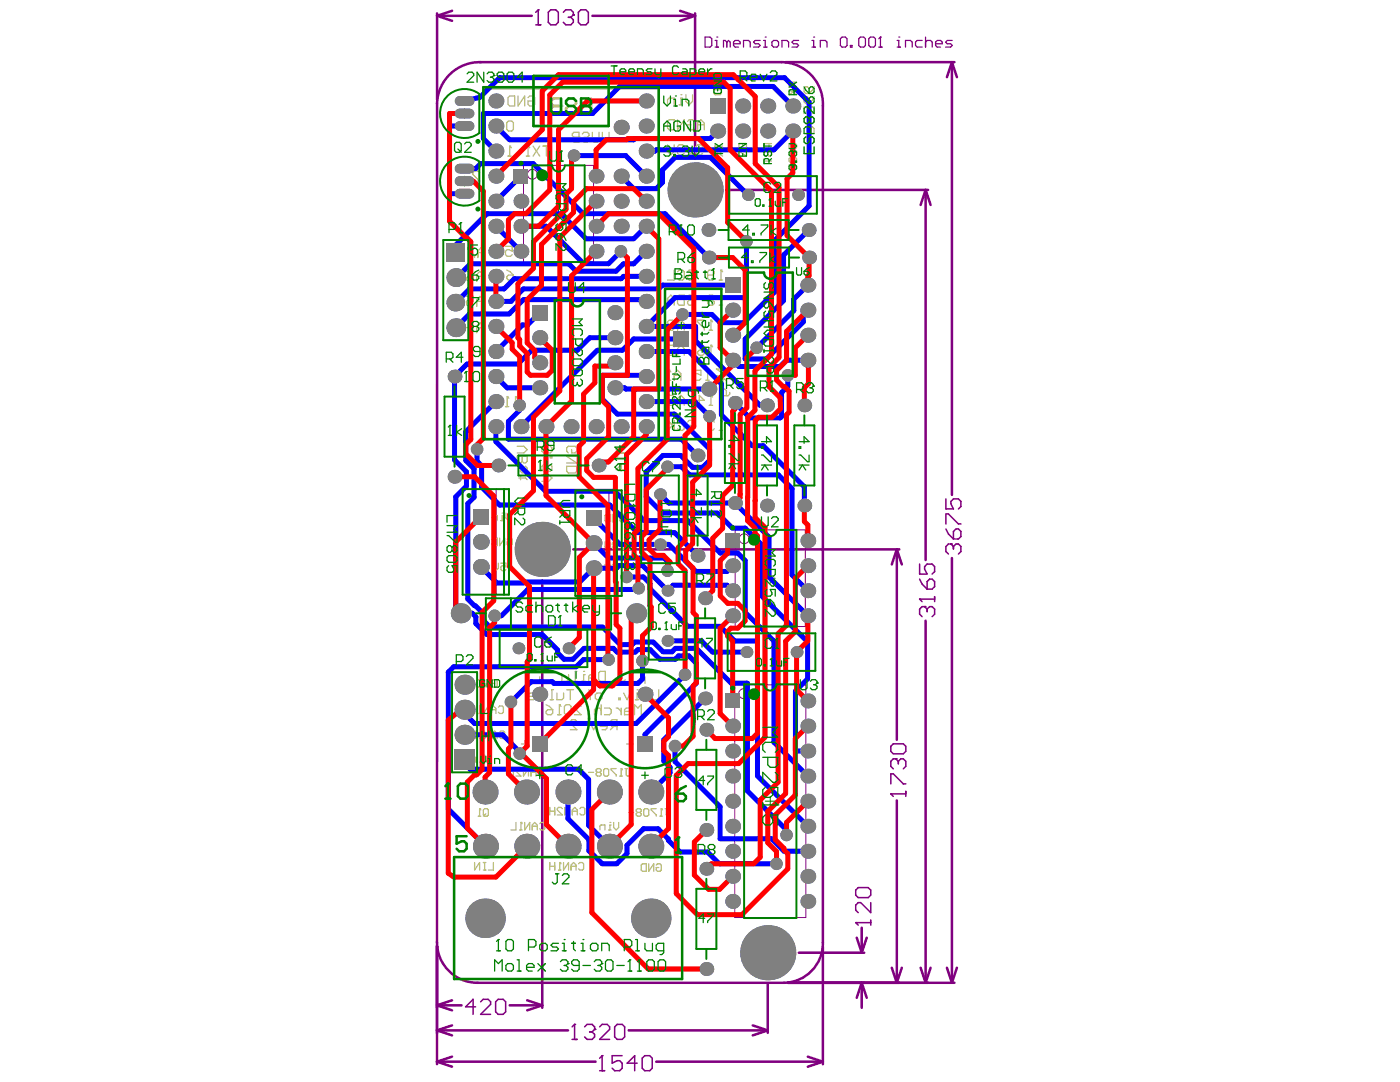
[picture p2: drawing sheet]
<svg xmlns="http://www.w3.org/2000/svg" width="279mm" height="216mm" viewBox="0 0 279 216" stroke-linecap="round" stroke-linejoin="round" font-family="sans-serif">
<g fill="none" stroke="#008000" stroke-width=".2">
<path d="M91.7 36.1h2M91.7 22.6h2M92.7 21.7v1.9M92.7 35.2v1.9M110.5 42.6h2M111.5 41.7v1.9M95 108.1h1.9M96 107.1v2M117.5 108.4h2M118.5 107.4v2M152.7 115.4h2M153.7 114.4v2"/>
<path d="M152.7 159.9h2M153.7 158.9v1.9"/>
</g>
<g fill="none" stroke="#800080" stroke-width=".2">
<path d="M89.1 19.3a4.9 4.9 0 0 1 6.6-.5v7.7a4.9 4.9 0 0 1-6.6-.6 4.9 4.9 0 0 1 0-6.6zM89.1 32.8a4.9 4.9 0 0 1 6.6-.6v7.8a4.9 4.9 0 0 1-6.6-.6 4.9 4.9 0 0 1 0-6.6zM104.5 33h14v19.3h-14zM92.3 97.6h9.3v21.1h-9.3zM99 97.6v21.1M114.8 97.8h9.3v21.1h-9.3zM121.5 97.8v21.1M146.7 105.7h14v19.3h-14zM146.6 136.6h14.2v46.5h-14.2z"/>
<circle cx="106.2" cy="34.8" r=".98"/>
<circle cx="148.5" cy="107.5" r=".98"/>
<circle cx="148.4" cy="138.4" r=".98"/>
</g>
<g fill="none" stroke="#800080" stroke-width=".5">
<path d="M87.2 2.7v17.2M87.2 3.2l3 1M87.2 3.2h18.9M90.2 2.2l-3 1M118.2 3.2h20.5M135.7 2.2l3 1M138.7 2.7v29M138.7 3.2l-3 1M156.7 12.4h33.8M190 12.4l1 3M190 12.4l-1 3M190 12.4v86.4"/>
<path d="M144.9 37.9h40.3M184.7 37.9l1 3M184.7 37.9v73.9M184.7 37.9l-1 3M108.2 115.8v85.3M114.4 109.6h65.1M179 109.6l-1 3M179 109.6v38M179 109.6l1 3M190 111.3v84.8M184.7 123.8v72.3M179 159.7v36.4"/>
<path d="M87.2 188.8v23.5M90.2 199.6l-3 1M105.2 199.6l3 1M153.2 196.3v9.8M157.2 196.1h33.3M159.4 190.1h13.1M164.2 188.9v23.4M171 187.1l1 3M172 185.1v5M172 196.1v5M172 196.1l1 3M172 196.1l-1 3"/>
<path d="M173 187.1l-1 3M178 193.1l1 3M180 193.1l-1 3M183.7 193.1l1 3M185.7 193.1l-1 3M189 193.1l1 3M191 193.1l-1 3M87.2 211.8l3 1M87.2 205.6l3 1M87.2 200.6l3 1M87.2 200.6h4.9M87.2 205.6h26.2"/>
<path d="M87.2 211.8h31.7M90.2 204.6l-3 1M90.2 210.8l-3 1M101.7 200.6h6.5M108.2 200.6l-3 1M125.5 205.6h27.7M131 211.8h33.2M150.2 204.6l3 1M153.2 205.6l-3 1M161.2 210.8l3 1M164.2 211.8l-3 1"/>
</g>
<path d="M189.8 108.6h-.5l-.5 .4v1l.5 .5" fill="none" stroke="#800080" stroke-width=".3"/>
<circle cx="189.8" cy="108.6" r=".15" fill="#800080"/>
<path d="M106.9 5h1M107.4 2v3M188.8 99.6v2h1.5l-.5-1v-.5l.5-.5h1l.5 .5v1l-.5 .5M188.8 105.6l.5 1 1 1M188.8 104.6v-2h.5l2 2h.5M189.8 108.6l.5 .4M190.3 106.1l.5-.5h.5l.5 .5v1l-.5 .5h-1zM190.3 109v.5M190.3 109l.5-.4h.5l.5 .4v1l-.5 .5M95.9 199.9l.5-.5h1l.5 .5v.5l-2 2h2M99.4 199.4h1l.5 .5v2l-.5 .5h-1l-.5-.5v-2zM94.9 200.9h-2l1.5-1.5v3" fill="none" stroke="#800080" stroke-width=".3"/>
<circle cx="107.4" cy="2" r=".15" fill="#800080"/>
<path d="M107.4 2l-.5 .5M109.4 2.5l.5-.5h1l.5 .5v2l-.5 .5h-1l-.5-.5zM112.4 2.5l.5-.5h1l.5 .5v.5" fill="none" stroke="#800080" stroke-width=".3"/>
<circle cx="114.4" cy="3" r=".15" fill="#800080"/>
<path d="M113.4 3.5h.5M113.9 3.5l.5 .5v.5l-.5 .5h-1l-.5-.5M114.4 3l-.5 .5M115.4 2.5l.5-.5h1l.5 .5v2l-.5 .5h-1l-.5-.5zM170.8 184.1h3M173.8 183.6v1" fill="none" stroke="#800080" stroke-width=".3"/>
<circle cx="170.8" cy="184.1" r=".15" fill="#800080"/>
<path d="M177.8 158.4h3M180.8 157.9v1M170.8 177.6l.5-.5h2l.5 .5v1l-.5 .5h-2l-.5-.5zM170.8 184.1l.5 .5M173.8 180.1v2l-2-2h-.5l-.5 .5v1l.5 .5" fill="none" stroke="#800080" stroke-width=".3"/>
<circle cx="177.8" cy="158.4" r=".15" fill="#800080"/>
<path d="M177.8 158.4l.5 .5M177.8 156.4v-2h.5l2 2h.5M178.8 151.4h-.5l-.5 .5v1l.5 .5" fill="none" stroke="#800080" stroke-width=".3"/>
<circle cx="178.8" cy="151.4" r=".15" fill="#800080"/>
<path d="M177.8 148.9l.5-.5h2l.5 .5v1l-.5 .5h-2l-.5-.5zM178.8 151.4l.5 .5M179.3 151.9v.5M179.3 151.9l.5-.5h.5l.5 .5v1l-.5 .5M114.2 207.4h1M114.7 204.4v3" fill="none" stroke="#800080" stroke-width=".3"/>
<circle cx="114.7" cy="204.4" r=".15" fill="#800080"/>
<path d="M114.7 204.4l-.5 .5M116.7 204.9l.5-.5h1l.5 .5v.5" fill="none" stroke="#800080" stroke-width=".3"/>
<circle cx="118.7" cy="205.4" r=".15" fill="#800080"/>
<path d="M117.7 205.9h.5M118.2 205.9l.5 .5v.5l-.5 .5h-1l-.5-.5M118.7 205.4l-.5 .5M119.7 204.9l.5-.5h1l.5 .5v.5l-2 2h2M119.7 213.6h1M120.2 210.6v3M123.2 204.4h1l.5 .5v2l-.5 .5h-1l-.5-.5v-2z" fill="none" stroke="#800080" stroke-width=".3"/>
<circle cx="120.2" cy="210.6" r=".15" fill="#800080"/>
<path d="M184.5 121h-.5l-.5 .5v1l.5 .5M120.2 210.6l-.5 .5M124.2 210.6h-2v1.5l1-.5h.5l.5 .5v1l-.5 .5h-1l-.5-.5M127.2 212.1h-2l1.5-1.5v3M128.7 210.6h1l.5 .5v2l-.5 .5h-1l-.5-.5v-2z" fill="none" stroke="#800080" stroke-width=".3"/>
<circle cx="184.5" cy="121" r=".15" fill="#800080"/>
<path d="M183.5 119.5h3M186.5 119v1M184.5 121l.5 .5M185 121.5v.5M185 121.5l.5-.5h.5l.5 .5v1l-.5 .5" fill="none" stroke="#800080" stroke-width=".3"/>
<circle cx="183.5" cy="119.5" r=".15" fill="#800080"/>
<path d="M183.5 119.5l.5 .5M183.5 115.6l.5 .9 1 1M183.5 112.6v2h1.5l-.5-1v-.5l.5-.5h1l.5 .5v1l-.5 .5M185 116l.5-.4h.5l.5 .4v1l-.5 .5h-1z" fill="none" stroke="#800080" stroke-width=".3"/>
<g fill="none" stroke="#800080" stroke-width=".25">
<path d="M140.7 7.4h1l.4 .3v1.4l-.4 .3h-1zM142.7 9.4h.7M142.7 8.1h.4v1.3M143.1 7.4h.1M145.1 8.4l-.4-.3h-.3v1.3M145.1 8.4v1M145.1 8.4l.3-.3 .3 .3v1M146.4 8.7h1.3v-.3l-.3-.3h-.7l-.3 .3v.7l.3 .3h.7M148.4 9.4v-1.3h1l.3 .3v1M151.7 8.1h-1l-.3 .3 .3 .3h.7l.3 .4-.3 .3h-1M152.4 9.4h.7M152.4 8.1h.3v1.3"/>
<path d="M152.7 7.4h.1M154.4 8.1h.7l.3 .3v.7l-.3 .3h-.7l-.3-.3v-.7zM156.1 9.4v-1.3h1l.3 .3v1M159.4 8.1h-1l-.3 .3 .3 .3h.7l.3 .4-.3 .3h-1M162 9.4h.7M162 8.1h.4v1.3M162.4 7.4h.1M163.7 9.4v-1.3h1l.3 .3v1M168 7.4h.7l.3 .3v1.4l-.3 .3h-.7l-.3-.3v-1.4zM169.7 9.1h.3v.3h-.3zM171.7 7.4h.7l.3 .3v1.4l-.3 .3h-.7l-.3-.3v-1.4zM173.4 7.7l.3-.3h.7l.3 .3v1.4l-.3 .3h-.7l-.3-.3z"/>
<path d="M175.4 9.4h.6M175.7 7.4h.1M175.7 7.4v2M175.7 7.4l-.3 .3M179 9.4h.7M179 8.1h.4v1.3M179.4 7.4h.1M180.7 9.4v-1.3h1l.3 .3v1M184 8.1h-1l-.3 .3v.7l.3 .3h1M184.7 8.4l.3-.3h.7l.3 .3v1M184.7 7.4v2M186.7 8.7h1.3v-.3l-.3-.3h-.7l-.3 .3v.7l.3 .3h.7"/>
<path d="M190 8.1h-1l-.3 .3 .3 .3h.7l.3 .4-.3 .3h-1"/>
</g>
<path d="M95.7 12.4h60.3M156 12.4a8.4 8.4 0 0 1 8.2 8.7v167a7.9 7.9 0 0 1-7.7 8h-61.2a8.1 8.1 0 0 1-8.1-8.1v-167.3a8.5 8.5 0 0 1 8.8-8.3" fill="none" stroke="#800080" stroke-width=".5"/>
<path d="M96.5 17.7h35v69.9h-35zM106.5 15.2h15v9.9h-15zM112 19.7v2.9h-1.5l-.5-.5v-.4l.5-.5h1.5M116 19.7v2.4l.5 .5h1l.5-.5v-2.4M113 20.2l.5-.5h1l.5 .5v.5l-.5 .5h-1l-.5 .5v.4l.5 .5h1l.5-.5" fill="none" stroke="#c0c073" stroke-width=".5"/>
<g fill="none" stroke="#c0c073" stroke-width=".25">
<path d="M157.5 17.9l1.5 1M158.5 16.4v.8l-.3 .2h-.5l-.2-.2v-.8h1.5M158.5 16.9l.5 .5M159 17.9l-1.5 1M160.5 17.7l.3-.4h.3l.4 .4v1h-.7l-.3-.4zM160.5 19.7l.3-.4h.3l.4 .4v1h-.7l-.3-.4zM162.5 19.3l-.4 .7-.6 .7M162.5 17.3l-.4 .7-.6 .7M95.7 34.5l-.3-.4h-.7l-.3 .4v.3l1.3 1.3h-1.3M101.1 24.5l.4-.4h.6l.4 .4v1.3l-.4 .3h-.6l-.4-.3zM152.5 31.6v1M152.5 32.1h1.5"/>
<path d="M153.5 28.6v.8l-.3 .2h-.5l-.2-.2v-.8h1.5M153.5 29.1l.5 .5M153.7 30.1l.3 .3v.5l-.3 .2h-.2l-.3-.2v-.5l-.2-.3h-.3l-.2 .3v.5l.2 .2M157.5 32.9h1l.5 .5-.5 .5h-1M157.7 28.6l-.2 .3v.5l.2 .2h.3M157.7 31.4l-.2 .2v.5l.2 .3h.3M158 29.6h.1M158 32.4h.1M158.2 29.4l-.2 .2M158.2 29.1v.3M158.2 31.9v.2M158.2 32.1l-.2 .3"/>
<path d="M158.7 28.6l.3 .3v.5l-.3 .2h-.2l-.3-.2M158.7 30.1h.3v.3h-.3zM158.7 31.4l.3 .2v.5l-.3 .3h-.2l-.3-.3M160.5 21.3v1.4l1.3-1.4h.3l.4 .4v.6l-.4 .4M160.5 26.6h2v-1l-.4-.3h-.6l-.4 .3v1M160.5 29.3v1.3h2v-1.3M161.5 23.7l.3-.4h.3l.4 .4v.6l-.4 .4h-.3l-.3-.4M161.5 23.7l-.4-.4h-.3l-.3 .4v.6l.3 .4h.3l.4-.4M161.5 23.7v.6M161.5 30v.6M162.1 27.3l.4 .3v.7l-.4 .3h-.3l-.3-.3v-.7l-.4-.3h-.3l-.3 .3v.7l.3 .3M100.9 49.1h1.3v1l-.7-.3h-.3l-.3 .3v.7l.3 .3h.7l.3-.3"/>
<path d="M101.1 55.2l.4-.3h1v.7l-.4 .3h-.6l-.4-.3zM101.1 53.9l.7 .3 .7 .7M93.1 65.4h1.4l-1-1v2M95.1 66.4v-1.3l.7-.7 .7 .7v1.3M95.1 65.4h1.4M101.2 79.1h.1M101.2 79.1v2M101.2 79.1l.3 .4M102.9 79.1h.1M102.9 79.1v2M102.9 79.1l.3 .4M137.6 65.6h1.3"/>
<path d="M138.2 64.9v1.3M100.9 81.1h.6M102.5 81.1h.7M113.1 93h2v1l-.3 .4h-1.4l-.3-.4zM114.1 89.7v.7h.7l.3-.4v-.6l-.3-.4h-1.4l-.3 .4v.6l.3 .4M115.1 91h-2l2 1.4h-2M98.5 112.4v1l.5 .5 .5-.5v-1M98.5 107.4h.7v1.5h-.7l-.3-.3v-1zM99.7 107.4v1.5l1-1.5v1.5M100 112.4h1v.7l-.5-.2h-.3l-.2 .2v.5l.2 .3h.5l.3-.3M101.2 107.6l.3-.2h.5l.2 .2v1l-.2 .3h-.5l-.3-.3v-.5h.5M120.7 112.6v1l.5 .5 .5-.5v-1"/>
<path d="M122.2 112.6h1v.8l-.5-.3h-.2l-.3 .3v.5l.3 .2h.5l.2-.2M95.5 135.6h.7v1.5h-.7l-.3-.2v-1zM96.7 135.6v1.5l1-1.5v1.5M98.2 135.9l.3-.3h.5l.2 .3v1l-.2 .2h-.5l-.3-.2v-.5h.5M107.7 135v1.4M128.7 135v1.4M94.7 140.9v1.5h-1M95.5 142.4h.5M95.7 140.9h.1M95.7 140.9v1.5M95.7 140.9l.3 .2M96.5 140.9v1.5l1-1.5v1.5"/>
<path d="M98 142.4v-1l.5-.5 .5 .5v1M98 141.6h1M99.5 141.1l.2-.2h.5l.3 .2v1l-.3 .3h-.5l-.2-.3M104 148.4h1.4M104.7 147.8v1.3M125.1 148.4h1.3M125.7 147.8v1.3M94.7 172.1v1.5l1-1.5v1.5M95.5 162.9h.5M95.7 161.4h.1M95.7 161.4v1.5M95.7 161.4l.3 .2"/>
<path d="M96.5 173.6h.5M96.5 172.1h.5M96.5 161.6l.2-.2h.5l.3 .2v1l-.3 .3h-.5l-.2-.3zM96.7 172.1v1.5M97 162.4l-.5 .5M98.5 172.1v1.5h-1M109.7 172.9h1M109.7 172.1v1.5M109.7 161.1v1.5M109.7 161.9h1M110.7 161.1v1.5M110.7 172.1v1.5"/>
<path d="M111.5 173.6h.5M111.7 172.1h.1M111.7 172.1v1.5M111.7 172.1l.3 .3M112.2 161.4l-.2-.3h-.5l-.3 .3v.2l1 1h-1M112.5 172.1v1.5l1-1.5v1.5M112.7 161.1v1.5l1-1.5v1.5M114 173.6v-1l.5-.5 .5 .5v1M114 172.9h1M114.2 162.6v-1l.5-.5 .5 .5v1M114.2 161.9h1M115.5 172.4l.2-.3h.5l.3 .3v1l-.3 .2h-.5l-.2-.2"/>
<path d="M115.7 161.4l.3-.3h.5l.2 .3v1l-.2 .2h-.5l-.3-.2"/>
</g>
<circle cx="112" cy="21.2" r=".25" fill="#c0c073"/>
<path d="M112 19.7h-1.5l-.5 .5v.5l.5 .5h1.5" fill="none" stroke="#c0c073" stroke-width=".5"/>
<g fill="none" stroke="#c0c073" stroke-width=".25">
<path d="M101.7 19.2h1v1.9h-1l-.3-.3v-1.3zM103.4 19.2v1.9l1.3-1.9v1.9M105.4 19.5l.3-.3h.7l.3 .3v1.3l-.3 .3h-.7l-.3-.3v-.6h.6M135.9 18.9h.1M136.2 19.6h-.3v1.3M136.9 18.9v1.3l.7 .7 .6-.7v-1.3M142.5 17.9h1.5v.8l-.3 .2h-1l-.2-.2zM143.2 15.4v.5h.5l.3-.2v-.5l-.3-.3h-1l-.2 .3v.5l.2 .2M144 16.4h-1.5l1.5 1h-1.5M101.4 31.1h.7M101.7 29.1h.1M101.7 29.1v2"/>
<path d="M101.7 29.1l.4 .4M105.1 31.1h.6M105.4 29.1h.1M105.4 29.1v2M105.4 29.1l.3 .4M106.4 29.1l1.3 2M107.7 29.1l-1.3 2M108.4 29.1h1.3M109 29.1v2M114.5 26.4h1v2h-1l-.3-.3v-.4l.3-.3-.3-.3v-.4zM114.5 27.4h1M115.5 27.4h.1"/>
<path d="M116.2 26.7l.3-.3h.7l.3 .3v.4l-.3 .3h-.7l-.3 .3v.4l.3 .3h.7l.3-.3M118.2 26.4v1.7l.3 .3h.7l.3-.3v-1.7M120.2 26.4v1.3l.7 .7 .6-.7v-1.3M133.2 20.9v-1l.4-.3h1v1.3M133.2 28.9v1.3l.7 .7 .7-.7v-1.3M133.6 23.9h1v2h-1l-.4-.3v-1.4zM135.2 29.6h.1M135.2 23.9v2l1.4-2v2M135.2 29.6l.4 .3M135.6 29.9l-.4 .3v.4l.4 .3h.6l.4-.3M135.6 29.9h.3M135.6 20.9h.6"/>
<path d="M136.6 29.2l-.4-.3h-.6l-.4 .3v.4M137.2 24.2l.4-.3h.6l.4 .3v1.4l-.4 .3h-.6l-.4-.3v-.7h.7M137.9 30.6h.3v.3h-.3zM138.9 29.6h.1M138.9 29.6l.3 .3M139.2 25.9v-1.3l.7-.7 .7 .7v1.3M139.2 29.9l-.3 .3v.4l.3 .3h.7l.3-.3M139.2 29.9h.4M139.2 24.9h1.4M140.2 29.2l-.3-.3h-.7l-.3 .3v.4M142.7 28.6v1M142.7 29.1h1.5"/>
<path d="M142.7 30.1l1.5 1M144.2 30.1l-1.5 1M147.5 29.6v-1h1.5v1M148.2 28.6v.5M149 30.1h-1.5l1.5 1h-1.5M93.1 55.5l.4-.4h1v.7l-.4 .3h-.6l-.4-.3zM93.1 54.1l.7 .4 .7 .6M93.1 59.1h1.4v1l-.7-.3h-.3l-.4 .3v.7l.4 .3h.6l.4-.3M94.7 49.4h-1.3v.3l1.3 1.4v.3M95.1 56.1v-1.3l.7-.7 .7 .7v1.3M95.1 55.1h1.4M95.4 51.4v-1.3l.6-.7 .7 .7v1.3"/>
<path d="M95.4 50.4h1.3M133.2 59.9h1.4M134.6 53.9v2h-1.4M135.2 54.2l.4-.3h.6l.4 .3v1.4l-.4 .3h-.6l-.4-.3M135.6 58.9h1v2h-1l-.4-.3v-1.4zM137.2 54.2l.4-.3h.6l.4 .3v.4l-.4 .3h-.6l-.4 .3v.4l.4 .3h.6l.4-.3M137.2 59.2l.4-.3h.6l.4 .3v.4l-.4 .3h-.6l-.4 .3v.4l.4 .3h.6l.4-.3M141.2 54.9h1l.4-.3v-.4l-.4-.3h-.6l-.4 .3v1.4l.4 .3h.6l.4-.3M141.6 59.9l-.4-.3v-.4l.4-.3h.6l.4 .3v.4l-.4 .3M141.6 59.9l-.4 .3v.4l.4 .3h.6l.4-.3v-.4l-.4-.3M141.6 59.9h.6M143.6 55.9h.6"/>
<path d="M143.9 58.9h.1M143.9 53.9h.1M143.9 53.9v2M143.9 58.9v2M143.9 58.9l.3 .3M143.9 53.9l.3 .3M95.1 61.1v-1.3l.7-.7 .7 .7v1.3M95.1 60.1h1.4M133.2 64.6h.1M133.2 60.9v-1.3l.7-.7 .7 .7v1.3M133.2 64.6l.4 .3M133.2 75.9h.7"/>
<path d="M133.6 73.9h.1M133.6 78.9h.6l.4 .3v1.4l-.4 .3h-.6l-.4-.3v-1.4zM133.6 64.9l-.4 .3v.4l.4 .3h.6l.4-.3M133.6 64.9h.3M133.6 73.9v2M133.6 73.9l.3 .3M134.6 75.9v-1.3l.6-.7 .7 .7v1.3M134.6 69.2l-.4-.3h-.6l-.4 .3v.4l1.4 1.3h-1.4M134.6 64.2l-.4-.3h-.6l-.4 .3v.4M134.6 74.9h1.3M135.2 70.9v-1.3l.7-.7 .7 .7v1.3M135.2 65.9v-1.3l.7-.7 .7 .7v1.3"/>
<path d="M135.2 69.9h1.4M135.2 64.9h1.4M135.2 79.9h1.4M138.6 73.9h1.3v1l-.7-.3h-.3l-.3 .3v.7l.3 .3h.7l.3-.3M139.2 70.2l.4-.3h1v.7l-.4 .3h-.6l-.4-.3zM139.2 68.9l.7 .3 .7 .7M139.2 79.9h1.4l-1-1v2M140.6 63.9h-1.4v.3l1.4 1.4v.3M140.9 75.9h.7M141.2 73.9h.1M141.2 73.9v2M141.2 73.9l.4 .3"/>
<path d="M141.6 70.9h.6M141.6 65.9h.6M141.9 68.9h.1M141.9 63.9h.1M141.9 78.9h.1M141.9 63.9v2M141.9 68.9v2M141.9 78.9v2M141.9 68.9l.3 .3M141.9 63.9l.3 .3M141.9 78.9l.3 .3M143.6 60.9h.6"/>
<path d="M144.3 75.6v1.4h-.3l-.4-.4v-.6l.4-.4h.6l.4 .4v.6M145 73.6h-2l2 1.4h-2M145.6 78.3v.3l-.3 .4h-1.7v-1l.4-.4h.6l.4 .4v1M103.2 89h1.3l.7 .7-.7 .7h-1.3M103.2 91h2v1l-.3 .4h-.4l-.3-.4-.3 .4h-.4l-.3-.4zM103.5 95.4h1.4l.3 .3M103.9 93.4v.6l.3 .4h1v-1l-.3-.4-.4 .4v1M103.9 95v.7M104.2 91h.1M104.2 91v1M108.2 94.7h1.3l.7 .7-.7 .6h-1.3M108.5 89l-.3 .4v.6l.3 .4h.3"/>
<path d="M108.5 92.7l-.3 .3v.7l.3 .3h.3M108.8 90.4h.1M108.8 94h.1M109.2 90l-.4 .4M109.2 89.7v.3M109.2 93.4v.3M109.2 93.7l-.4 .3M109.8 89l.4 .4v.6l-.4 .4h-.3l-.3-.4M109.8 91h.4v.4h-.4zM109.8 92.7l.4 .3v.7l-.4 .3h-.3l-.3-.3M123 91.4h.1M123 91.4h2"/>
<path d="M123.3 91l-.3 .4M124 89v1.4M125 89h-1.4l-.6 .7 .6 .7h1.4M125 93.7h-2l1-1v1.3M125 91v.7M133.2 83.9l1.4 1.3M134.2 84.9l-1 1M134.6 83.9v2M135.2 84.2l.4-.3h.6l.4 .3v1.3l-.4 .4h-.6l-.4-.4M135.2 80.9v-1.3l.7-.7 .7 .7v1.3M137.2 84.2l.4-.3h.6l.4 .3v.3l-.4 .4h-.6l-.4 .3v.3l.4 .4h.6l.4-.4M141.2 84.5h.1"/>
<path d="M141.2 84.5l.4 .4M141.6 84.9l-.4 .3v.3l.4 .4h.6l.4-.4M141.6 84.9h.3M141.6 80.9h.6M142.6 84.2l-.4-.3h-.6l-.4 .3v.3M143.6 85.9h.6M143.9 83.9h.1M143.9 83.9v2M143.9 83.9l.3 .3M98.2 103.9v-.8l.3-.2h.7v1M100 103.9h.5M100.2 102.4h.1"/>
<path d="M100.5 102.9h-.3v1M101 102.4v1l.5 .5 .5-.5v-1M120.7 108.1v1l.5 .5 .5-.5v-1M121 102.6h.7v1.5h-.7l-.3-.2v-1zM122.2 108.6h.1M122.2 102.6v1.5l1-1.5v1.5M122.2 108.6l.3 .3M122.5 108.9h.2M122.5 108.9l-.3 .2v.3l.3 .2h.5l.2-.2M123.2 108.4l-.2-.3h-.5l-.3 .3v.2M123.7 102.9l.3-.3h.5l.2 .3v1l-.2 .2h-.5l-.3-.2v-.5h.5M124.2 109.4h.3v.2h-.3z"/>
<path d="M125 108.6h.1M125 108.6l.2 .3M125.2 108.9l-.2 .2v.3l.2 .2h.5l.3-.2M125.2 108.9h.3M126 108.4l-.3-.3h-.5l-.2 .3v.2M106.5 138.3h-.7l-.3 .3v1h1l.3-.3-.3-.3h-1M107.5 138.3h1l.3 .3-.3 .4h-.7l-.3 .3 .3 .3h1M109.8 139.6h.7M110.5 137.6h-.4v2M111.1 138.3v1.3h1l.4-.3v-1M112.1 134.6v1.7l.4 .3h.3M113.1 137.6h1.4"/>
<path d="M113.5 134.6v1l-.4 .4h-1M113.8 137.6v2M114.5 136h.6M115.1 134h-.3v2M116.1 136h.7M116.5 134h.1M116.8 134.6h-.3v1.4M117.5 137.6l.3 .4v1.6M117.5 138.6h.6M118.5 134.6h-.7l-.3 .4v1h1l.3-.4-.3-.3h-1M119.1 138.3h.7l.3 .3v.7l-.3 .3h-.7l-.3-.3v-.7zM119.5 134.3l.3-.3h1v2h-1l-.3-.4z"/>
<path d="M123.5 139.3h.3v.3h-.3zM123.5 134h.6M123.8 134v1.6l.3 .4h.4l.3-.4M124.5 138.3l.6 1.3 .7-1.3M126.8 139.6h.7M127.1 137.6h.1M127.5 138.3h-.4v1.3M128.1 139.6v-1l.4-.3h1v1.3M130.1 137.6v1.7l.4 .3h.6l.4-.3v-1.7M94 152.1v-.7l.2-.3h.8v1M94 145.9v1.5M94 146.6h1"/>
<path d="M95 145.9v1.5M95.7 152.1h.5M95.7 147.4h.5M96 150.6h.1M96 145.9h.1M96 145.9v1.5M96 145.9l.2 .2M96.2 151.1h-.2v1M96.7 150.6v1l.5 .5 .5-.5v-1M96.7 145.9v1.5l1-1.5v1.5M98.2 147.4v-1l.5-.5 .5 .5v1M98.2 146.6h1"/>
<path d="M99.7 146.1l.3-.2h.5l.2 .2v1l-.2 .3h-.5l-.3-.3M102.5 153.4v1.5h-1M104 153.6l-.3-.2h-.5l-.2 .2v.3l1 1h-1M104.5 153.4v1.5l1-1.5v1.5M106 154.1h1M106 154.9v-1l.5-.5 .5 .5v1M107.5 153.6l.2-.2h.5l.3 .2v1l-.3 .3h-.5l-.2-.3M109 142l.3-.4h1v.7l-.3 .3h-.7l-.3-.3zM109 140.6l.6 .4 .7 .6M111.3 142.6h.7M111.6 140.6h.1M111.6 140.6v2"/>
<path d="M111.6 140.6l.4 .4M112.6 141l.4-.4h.6l.4 .4v1.3l-.4 .3h-.6l-.4-.3zM115.1 144l-.3-.4h-.7l-.3 .4v.3l1.3 1.3h-1.3M116 141l-.4-.4h-.6l-.4 .4v.3l1.4 1.3h-1.4M117.5 154.1h1M117.8 144.3l.7 1.3 .6-1.3M119.2 154.1l-.2-.2v-.3l.2-.2h.5l.3 .2v.3l-.3 .2M119.2 154.1l-.2 .3v.2l.2 .3h.5l.3-.3v-.2l-.3-.3M119.2 154.1h.5M120 140.6v2M120 141.6l-.4-.3h-.6l-.4 .3v1M120.5 153.6l.2-.2h.5l.3 .2v1l-.3 .3h-.5l-.2-.3z"/>
<path d="M120.6 141.3h1l.4 .3v.7l-.4 .3h-1M121.1 144.9h-1.3v-.3l.3-.3h.7l.3 .3v.7l-.3 .3h-.7M122.5 144.9l-.7 .7M123 153.4h-1v.2l1 1v.3M123 141.3h.3l.7 .7M123.1 144.9h-1l-.3-.3v-.6l.3-.4h1v2M123.7 154.9h.5M124 153.4h.1M124 153.4l.2 .2M124 153.4v1.5M124 141.3v1.3M124.7 153.4h.5"/>
<path d="M125 153.4v1.2l.2 .3h.3l.2-.3M125.6 141.3h-.6l-.4 .3v1h1l.4-.3-.4-.3h-1M126.6 142.6v-2l.7 .7 .7-.7v2M103 164.1v1.5h-1M103.7 165.6h.5M104 164.1h.1M104 164.1v1.5M104 164.1l.2 .3M104.7 164.1v1.5l1-1.5v1.5M106.2 165.6v-1l.5-.5 .5 .5v1M106.2 164.9h1M107.7 164.4l.3-.3h.5l.2 .3v1l-.2 .2h-.5l-.3-.2"/>
<path d="M119.7 165.6v-.7l.3-.3h.7v1M121.5 165.6h.5M121.7 164.1h.1M122 164.6h-.3v1M122.5 164.1v1l.5 .5 .5-.5v-1M125.5 162.1h1M126 161.6v1M127.2 162.1l-.2-.2v-.3l.2-.2h.5l.3 .2v.3l-.3 .2M127.2 162.1l-.2 .3v.2l.2 .3h.5l.3-.3v-.2l-.3-.3M127.2 162.1h.5M128.2 172.4h.8v1.5h-.8l-.2-.3v-1zM128.5 161.6l.2-.2h.5l.3 .2v1l-.3 .3h-.5l-.2-.3z"/>
<path d="M129.5 172.4v1.5l1-1.5v1.5M131 172.6l.2-.2h.5l.3 .2v1l-.3 .3h-.5l-.2-.3v-.5h.5M131 161.4h-1v.2l1 1v.3M131.7 162.9h.5M132 161.4h.1M132 161.4v1.5M132 161.4l.2 .2M132.7 161.4h.5M133 161.4v1.2l.2 .3h.3l.2-.3"/>
</g>
<g fill="none" stroke="#00f" stroke-width="1">
<path d="M92.7 33.6h2.2l1-1h10.5l10 10h16.3l8.8 8.8M92.7 25.1h-3v13.5h3M92.7 20.1l3.1-.7 3.9-3.9h56.9l4.9 4.9v20.7l-6.9 6.8v10.3l-6.1 6.2h-4.8l-1.6-1.7h-5.9M99 25.1l2.7 2.8h24.8l.2-.3h15l1.5-1.5M104 35.1l-5 5M114.6 31h10.3l4.1 4.1M124 35.1l2.5 2.5h4.5l1.2-1.2v-2.5l2.5-2.5h7.1l7.5 7.5M158.2 26.1l-3.7 3.8h-23.5l-.3 .2h-1.7M158.2 21.1l-3.9-3.8h-30.6l-5.4 5.3h-21.8v5l2.5 2.5M99 45.1l5 5M104 45.1h5l7.5 7.5h4.9l2.5-2.5M129 45.1l-2.5 2.5h-9.5l-5-5h-14.8l-6.2 6.3v1.5"/>
<path d="M129 50.1l-2.5 2.5h-2.1l-1.5 1.5h-7.9l-1.5-1.5h-19.6l-2.8 2.8h-.1M129 55.1h-4.6l-.4 .5h-21.4l-2 2h-6.9l-2.7 2.8M146.2 56.9h-14l-.7 .7h-27l-2.5 2.5h-3M149 48.1v11.3h-14.3l-5.7 5.7h9.8v2.9l12.9 12.9h1.4M161.2 56.9l-2.8 2.8v2.3l-7.4 7.4M161.4 45.9l-5 5v9.1l-7.7 7.6v4h4.2l7.4-7.4v-2.3h.9M99 75.1l2.2 2.3h6.5M107.7 62.4l-2.4 2.4h-1l-5.3 5.3M122.7 67.4h-5l-2.5 2.5h-9.1l-2.7 2.7h-10.2l-2.5 2.5v16.7l2.4 2.3v2.9l-2.1 2.1v23.3h3.3l.7 .7v1.3l2.2 2.2h11l3.1 3.1v.6l1.3 1.3h1.8l2.2-2.2h5.8l.7 .7h3.7l.5-.5h2.5l1.9 2h3l.7-.7h2.1l1.5 1.5v3.9l-10.3 10.3v1.8M122.7 77.4h2l.2 .2h16.6M129 75.1l-.3-.2h-8.5v4.7l3 3h11.4l7 7v2.2l-1.4 1.5h-2l-2.3-2.4h-3.6l-3.3 3.2v5l3.2 3.3h11l3 3h2.5l3.3 3.2v10.3l9.2 9.2v7.4l-2.5 2.4v12h2.5M129 60.1v-.3h-24.5l-2.9 2.8h-7.9l-2.7 2.8"/>
<path d="M129 70.1h8.5l6.5 6.5v6.2l6.1 6.1h2.2l8.2 8.2v3.8M136 67.6h-9.5l-2.3 2.3h-5l-15.2 15.2M146.2 71.9l1.3 1.2h8.2l1.2-1.2h4.3M157.2 74.9v2.2l-1.2 1.2v4.8l-.3 .3h-6l-3-3M95.2 89.6v2.4l.9 .9v4.3l3.6 3.6h22l5.5 5.5h7.4l4.6 4.6M99 80.1l-6 6v5.8l1.6 1.6v5.7l-1.2 1.3v19l3.1 3v1.3l1.3 1.3h22.5l3.5 3.5h2.4l.5-.5h3.7l1.9 2h1.8l.7-.7h4.2l6.9 6.9h3.2l.1 21.5 7.8 7.8v1M99 85.1v3l9.9 9.9h13.8l5.9 5.9h8.7l6.4 6.5h3.5l1.5 1.5v10.3l5.8 5.7v20.2l6.7 6.8M103.7 80.9v.9l-2.2 2.3v3.5h34.5l3.2 3.3M129 80.1h9.7l2.9 3M131.7 98.6l1.8 1.8h13.2l6.8 6.8v7.9l7.7 7.8M133.2 93.1h2.8l1.6 1.7h17.8l2.7 2.7v17.2l3.1 3.2M96 113.1l3.2 3.2h5.3l.2-.2h11l2.8-2.7h4.6l.5-.5h4.7l4.9 5 1.1-1.1h10.8l1.1 1.1"/>
<path d="M118.5 108.4l3 3h11.1l.6 .6v1.9M118.5 103.4l5.2 5.2h9.8l5.4 5.4h6.2l1.1-1.1M125.1 115.1h3.3l1.3 1.3v1.1l7.5 7.5h6.5l3 2.9h4.5v26.9l10 10.1M127.5 117.4l-.3 .2h-21.9l-5.2 5.3h-1.4M121.5 131.6h-5.1l-1.4 1.5h-24.5l-1 1v27.3l7.4 7.5M128.2 131.9v3.6l-.9 .9h-16.7l-.4-.4h-4.2l-4 4.1M133.2 127.9h6.8l2.2 2.2h6.8M136.7 134.6l-9.7 9.8h-32.3l-2.7-2.8M140.7 139.4l-8.2 8.2v4.2l1.2 1.3v1.1l-3.8 3.8M92 151.6l1.8 1.9h21.6l2.1 2v9.2l4.1 4.2M92 146.6h8.3l3.4 3.4v.4M113.3 158v5.3l4.2 4.2v2.3l.6 .5"/>
<path d="M134.7 148.9v3.1l9 9v6.4h10.3l2.5 2.5h4.7M118.1 170.3l2.1 2.1h2.9l2-2.1v-1.6l3.3-3.3h2.9l4.4 4.6h5.5l2.4 2.4h11.4"/>
</g>
<g fill="#808080">
<circle cx="103.7" cy="150.4" r="1.25"/>
<circle cx="157" cy="166.6" r="1.25"/>
<circle cx="95.2" cy="89.6" r="1.25"/>
<circle cx="103.7" cy="80.9" r="1.25"/>
<circle cx="133.2" cy="113.9" r="1.25"/>
<circle cx="127.5" cy="117.4" r="1.25"/>
<circle cx="98.7" cy="122.9" r="1.25"/>
<circle cx="157.2" cy="74.9" r="1.25"/>
<circle cx="151" cy="69.4" r="1.25"/>
<circle cx="134.7" cy="148.9" r="1.25"/>
<circle cx="121.5" cy="131.6" r="1.25"/>
<circle cx="128.2" cy="131.9" r="1.25"/>
<circle cx="133.2" cy="93.1" r="1.25"/>
<circle cx="136.7" cy="134.6" r="1.25"/>
<circle cx="125.1" cy="115.1" r="1.25"/>
<circle cx="149" cy="48.1" r="1.25"/>
<circle cx="136.2" cy="62.7" r="1.25"/>
<circle cx="141.6" cy="83.1" r="1.25"/>
<circle cx="155" cy="172.4" r="1.25"/>
<circle cx="123.9" cy="50.1" r="1.25"/>
<circle cx="114.6" cy="31" r="1.25"/>
<circle cx="102" cy="140.1" r="1.25"/>
<circle cx="114" cy="85.1" r="1.5"/>
<circle cx="146.2" cy="164.9" r="1.48"/>
<circle cx="146.2" cy="144.9" r="1.48"/>
<circle cx="146.2" cy="112.9" r="1.48"/>
<circle cx="158.2" cy="21.1" r="1.5"/>
<circle cx="146.2" cy="169.9" r="1.48"/>
<circle cx="146.2" cy="174.9" r="1.48"/>
<circle cx="146.2" cy="154.9" r="1.48"/>
<circle cx="146.2" cy="159.9" r="1.48"/>
<circle cx="146.2" cy="122.9" r="1.48"/>
<circle cx="146.2" cy="71.9" r="1.5"/>
<circle cx="146.2" cy="66.9" r="1.5"/>
<circle cx="146.2" cy="61.9" r="1.5"/>
<circle cx="158.2" cy="26.1" r="1.5"/>
<circle cx="146.2" cy="179.9" r="1.48"/>
<circle cx="146.2" cy="117.9" r="1.48"/>
<circle cx="146.2" cy="149.9" r="1.48"/>
<circle cx="103.5" cy="129.4" r="1.18"/>
<circle cx="96" cy="113.1" r="1.57"/>
<circle cx="99.5" cy="92.9" r="1.38"/>
<circle cx="104" cy="85.1" r="1.5"/>
<circle cx="99" cy="85.1" r="1.5"/>
<circle cx="99" cy="65.1" r="1.5"/>
<circle cx="104" cy="45.1" r="1.48"/>
<circle cx="99" cy="45.1" r="1.5"/>
</g>
<g fill="#808080">
<path d="M144.7 55.4h3v3h-3z" fill-rule="evenodd"/>
<path d="M144.7 138.4h3v2.9h-3z" fill-rule="evenodd"/>
<path d="M144.7 106.4h3v3h-3z" fill-rule="evenodd"/>
</g>
<path d="M91.7 33.6h2M91.7 25.1h2" fill="none" stroke="#808080" stroke-width="2"/>
<g fill="#808080">
<circle cx="99" cy="25.1" r="1.5"/>
<circle cx="113.5" cy="129.4" r="1.18"/>
<circle cx="119.5" cy="92.9" r="1.38"/>
<circle cx="119" cy="85.1" r="1.5"/>
<circle cx="109" cy="85.1" r="1.5"/>
<circle cx="119" cy="45.1" r="1.48"/>
<circle cx="131.7" cy="108.6" r="1.18"/>
<circle cx="129" cy="85.1" r="1.5"/>
<circle cx="124" cy="85.1" r="1.5"/>
<circle cx="129" cy="65.1" r="1.5"/>
<circle cx="124" cy="45.1" r="1.5"/>
<circle cx="129" cy="45.1" r="1.5"/>
<circle cx="124" cy="25.4" r="1.5"/>
<circle cx="129" cy="25.1" r="1.5"/>
<circle cx="141" cy="193.4" r="1.38"/>
<circle cx="141" cy="173.4" r="1.38"/>
<circle cx="148.2" cy="21.1" r="1.5"/>
<circle cx="161.2" cy="164.9" r="1.48"/>
<circle cx="161.2" cy="144.9" r="1.48"/>
<circle cx="161.2" cy="112.9" r="1.48"/>
<circle cx="160.5" cy="100.9" r="1.38"/>
<circle cx="160.5" cy="80.9" r="1.38"/>
<circle cx="161.2" cy="56.9" r="1.5"/>
<circle cx="96.9" cy="168.9" r="2.5"/>
<circle cx="96.8" cy="158" r="2.5"/>
<circle cx="92.7" cy="146.6" r="2"/>
<circle cx="92.7" cy="141.6" r="2"/>
<circle cx="92.7" cy="136.6" r="2"/>
<circle cx="96" cy="108.1" r="1.57"/>
<circle cx="99" cy="75.1" r="1.5"/>
<circle cx="99" cy="80.1" r="1.5"/>
<circle cx="99" cy="55.1" r="1.5"/>
<circle cx="99" cy="60.1" r="1.5"/>
</g>
<g fill="#808080">
<path d="M141.7 19.7h3v2.9h-3z" fill-rule="evenodd"/>
<path d="M90.7 149.6h4v4h-4z" fill-rule="evenodd"/>
<path d="M94.4 101.6h3.1v3.1h-3.1z" fill-rule="evenodd"/>
</g>
<path d="M91.7 38.6h2" fill="none" stroke="#808080" stroke-width="2"/>
<g fill="#808080">
<circle cx="104" cy="40.1" r="1.48"/>
<circle cx="104" cy="50.1" r="1.48"/>
<circle cx="99" cy="40.1" r="1.5"/>
<circle cx="99" cy="50.1" r="1.5"/>
</g>
<path d="M91.7 22.6h2" fill="none" stroke="#808080" stroke-width="2"/>
<g fill="#808080">
<path d="M102.5 33.7h2.9v2.9h-2.9z" fill-rule="evenodd"/>
<path d="M116.9 101.8h3.1v3.2h-3.1z" fill-rule="evenodd"/>
</g>
<g fill="#808080">
<circle cx="99" cy="30.1" r="1.5"/>
<circle cx="99" cy="35.1" r="1.5"/>
<circle cx="113.4" cy="168.9" r="2.5"/>
<circle cx="113.3" cy="158" r="2.5"/>
<circle cx="118.5" cy="108.4" r="1.57"/>
<circle cx="118.5" cy="113.4" r="1.57"/>
<circle cx="119" cy="40.1" r="1.48"/>
<circle cx="119" cy="50.1" r="1.48"/>
<circle cx="119" cy="35.1" r="1.48"/>
<circle cx="129.9" cy="168.9" r="2.5"/>
<circle cx="129.9" cy="158" r="2.5"/>
<circle cx="128.7" cy="138.5" r="1.5"/>
<circle cx="133.2" cy="127.9" r="1.18"/>
<circle cx="127" cy="122.4" r="2"/>
<circle cx="131.7" cy="98.6" r="1.18"/>
<circle cx="129" cy="75.1" r="1.5"/>
<circle cx="129" cy="80.1" r="1.5"/>
<circle cx="129" cy="55.1" r="1.5"/>
<circle cx="129" cy="60.1" r="1.5"/>
<circle cx="124" cy="40.1" r="1.5"/>
<circle cx="129" cy="40.1" r="1.5"/>
<circle cx="129" cy="50.1" r="1.5"/>
<circle cx="124" cy="35.1" r="1.5"/>
<circle cx="129" cy="30.1" r="1.5"/>
<circle cx="129" cy="35.1" r="1.5"/>
<circle cx="140.7" cy="139.4" r="1.38"/>
<circle cx="141" cy="145.6" r="1.38"/>
<circle cx="140.7" cy="119.4" r="1.38"/>
<circle cx="149" cy="130.1" r="1.18"/>
<circle cx="141.5" cy="77.6" r="1.5"/>
<circle cx="146.7" cy="80.4" r="1.38"/>
<circle cx="149.3" cy="38.9" r="1.18"/>
<circle cx="141.5" cy="51.4" r="1.38"/>
<circle cx="141.4" cy="45.9" r="1.38"/>
<circle cx="148.2" cy="26.1" r="1.5"/>
<circle cx="143.2" cy="26.1" r="1.5"/>
<circle cx="161.2" cy="169.9" r="1.48"/>
<circle cx="161.2" cy="174.9" r="1.48"/>
<circle cx="161.2" cy="154.9" r="1.48"/>
<circle cx="161.2" cy="159.9" r="1.48"/>
<circle cx="161.2" cy="139.9" r="1.48"/>
<circle cx="161.2" cy="122.9" r="1.48"/>
<circle cx="159" cy="130.1" r="1.18"/>
<circle cx="161.2" cy="107.9" r="1.48"/>
<circle cx="161.2" cy="71.9" r="1.5"/>
<circle cx="161.2" cy="66.9" r="1.5"/>
<circle cx="161.2" cy="61.9" r="1.5"/>
<circle cx="159.3" cy="38.9" r="1.18"/>
<circle cx="161.5" cy="51.4" r="1.38"/>
<circle cx="161.4" cy="45.9" r="1.38"/>
<circle cx="96.8" cy="183.2" r="3.9"/>
<circle cx="99" cy="70.1" r="1.5"/>
</g>
<path d="M91.7 36.1h2M91.7 20.1h2" fill="none" stroke="#808080" stroke-width="2"/>
<g fill="#808080">
<circle cx="99" cy="20.1" r="1.5"/>
<circle cx="129.9" cy="183.2" r="3.9"/>
<circle cx="133.2" cy="117.9" r="1.18"/>
<circle cx="129" cy="70.1" r="1.5"/>
<circle cx="129" cy="20.1" r="1.5"/>
<circle cx="141" cy="165.6" r="1.38"/>
<circle cx="146.7" cy="100.4" r="1.38"/>
<circle cx="161.2" cy="179.9" r="1.48"/>
<circle cx="161.2" cy="117.9" r="1.48"/>
<circle cx="161.2" cy="149.9" r="1.48"/>
<circle cx="153.1" cy="100.9" r="1.38"/>
<circle cx="153.1" cy="80.9" r="1.38"/>
<circle cx="122.7" cy="77.4" r="1.5"/>
<circle cx="107.7" cy="77.4" r="1.5"/>
<circle cx="153.2" cy="21.1" r="1.5"/>
<circle cx="92" cy="122.4" r="2"/>
<circle cx="90.7" cy="95.1" r="1.38"/>
<circle cx="90.7" cy="75.1" r="1.38"/>
</g>
<g fill="#808080">
<path d="M127.2 146.9h3v3h-3z" fill-rule="evenodd"/>
<path d="M134.5 66.1h3v3h-3z" fill-rule="evenodd"/>
</g>
<path d="M90.8 60.4h.3" fill="none" stroke="#808080" stroke-width="3.5"/>
<g fill="#808080">
<circle cx="91" cy="55.4" r="1.88"/>
<circle cx="91" cy="65.4" r="1.88"/>
<circle cx="153.2" cy="190.1" r="5.5"/>
<circle cx="121.6" cy="168.9" r="2.5"/>
<circle cx="105.1" cy="168.9" r="2.5"/>
<circle cx="121.6" cy="158" r="2.5"/>
<circle cx="105.1" cy="158" r="2.5"/>
<circle cx="107.7" cy="138.5" r="1.5"/>
<circle cx="108.2" cy="109.6" r="5.5"/>
<circle cx="139.2" cy="110.9" r="1.38"/>
<circle cx="139.2" cy="90.9" r="1.38"/>
<circle cx="122.7" cy="72.4" r="1.5"/>
<circle cx="107.7" cy="72.4" r="1.5"/>
<circle cx="122.7" cy="67.4" r="1.5"/>
<circle cx="122.7" cy="62.4" r="1.5"/>
<circle cx="107.7" cy="67.4" r="1.5"/>
<circle cx="153.2" cy="26.1" r="1.5"/>
<circle cx="138.7" cy="37.9" r="5.5"/>
</g>
<g fill="#808080">
<path d="M89.1 48.5h3.7v3.8h-3.7z" fill-rule="evenodd"/>
<path d="M106.2 60.9h3v3h-3z" fill-rule="evenodd"/>
<path d="M106.2 146.9h3v3h-3z" fill-rule="evenodd"/>
</g>
<g fill="none" stroke="#f00" stroke-width="1">
<path d="M147.3 15.9h.1M92.7 36.1h1.8l2 2v49.4l-1.3 1.2v.9M92.7 22.6h-3v21.5l4.3 4.1v39.5l-1 1v1.9l2.3 2.3h4.2M99 35.1l9.2-9.2v-7.7l3.3-3.3h34.8l4.4 4.4v13.3l4.8 4.8v33.9l-2 2v3.8l2.2 2.3 .1 2.1-1.7 1.8h-2.7l-.7 .6v19.4l2 2v41.8l-5.3 5.3h-10.1l-2.3 2.3v23.6l4.2 4.2h8.9l9.1-9.1v-3l-.7-.8v-.3l-1.8-1.8v-4.9l4-4v-11.2l2.5-2.5M114.6 31l-.5 .5v6.1l-1.1 1.1v3.1l-6.5 6.5v5.2l-3.1 3.1v10.8l.3 .4v1.2l1.5 1.5v3.7l.7 .7h3.3l1-1v-4l-2.5-2.5M119 35.1v-5.2l2-2h4l.3-.3h14.1l5.8 5.8v11l3.8 3.7M129 20.1h-11.8l-5.7 5.8v15.2l-4 4h-3.5M158.2 26.1v8.4l-1.1 1.1v11.4l4.4 4.4v3.6l-.3 .3v1.6M99 50.1l2.5-2.5v-3.7l1.2-1.3h2.3l4.7-4.7v-18.9l2.6-2.6h32.2l1.2 1.3v12.2l8.3 8.2v32.6l-3.3 3.3v7.9l-1.5 1.4v20.6l1.5 1.5v1l.5 .5v39.4l-1.1 1.1h-7.4l-1.7-1.8M99 55.1v5M119 40.1l-7.3 7.3v30.6l-5.2 5.3v14.6l-4.8 4.8v10.4l4 3.9v14.6l-.5 .4v16.9l-1.5 1.5h.4l5 5v9.1l4.3 4.4M119 50.1l-4.9 4.9v25l-5.1 5.1v13.8l9.5 9.5-2.9 2.8v16l-2.1 2.2"/>
<path d="M119 45.1l2.5-2.5h10l7 7v35.5l-1.8 1.8v21l-1.4 1.4v3.2l1.4 1.4v20.7M123.9 50.1l1.3 1.3v23.5h-5v5l1.3 1.3v5.9l-4.4 4.4v2.4l1.4 1.4 4.3 .1v20.7l.2 .1v8.4l.7 .8v10l-1.5 1.5h-2.5l-1.2-1.3M129 40.1l-2.5-2.5h-9.4l-2.6 2.6v2.2l-6.4 6.4v8.1l-2.9 2.9v8.6l1.5 1.5v1.5l1 1M129 45.1l2.5 2.5v30h-5v9.5l-5.1 5.1h-1.2l-.7 .7M141.5 51.4h4.7l2.5 2.5v10.5l-2.5 2.5M99 65.1l3.2 3.3v1.3l1.5 1.5v9.7M122.7 72.4l-.6 .6h-3.4v3.4l-2.2 2.2v9.5l-.9 .9v6.1l5.7 5.8v30.6l.2 .1M136.2 62.7l-3 3.1v21.8l-5.9 5.9v12.2l-.8 .8v4.3l.8 .8v6.4l.2-.1v-.5M146.2 61.9l-2.5 2.5v5l2.5 2.5v1l-4.7 4.7M151 69.4l-2 2v10l-1.3 1.3v16.7l-1 1M161.2 61.9l-4.2 4.2v5.9l-2 2v1.8l1.3 1.3h.3l.9 .9v4.3l-.5 .5v42l-1.7 1.6v29.7l-3.6 3.5v11.4l-1.3 1.4h-8.4l-1 1M161.2 71.9l.1 4.7-.8 .8v3.5"/>
<path d="M161.2 66.9l-2.5 2.5v5.5h-1.5M90.7 95.1h4l3.8 3.9v20.9l-2.3 2.3v31.3l-1.1 1.1h-.4l-1.4 1.5v9.1l3.6 3.7M129 85.1v1.7l-4 3.9 .1 24.4M131.7 98.6v7l-.7 .8M133.2 93.1v.3l-4.2 4.3v8.5l-1 .9v3.1l1.7 1.6v9.1l.3 .2v4l-1.8 1.8v5M141.6 83.1v9.7l-3.4 3.4v12.3l-1.4 1.4v2l1.5 1.4v8.9l.7 .7v13.3l-.7 .7v10l-1.9 2h-1.7M146.7 80.4v1.2l-.5 .5v14.8l-2 2v6.5l-2 2v10.5l-1.5 1.5M96 103.1l-5 5v14.3M118.5 113.4v24.2l-10.8 10.8M130.8 106.4l-1.3 1.3v1.8l1.3 1.3h1.6l1.3 1.3-.5 .5v1.3M146.2 107.9l-1 1v1.5l-1.5 1.4v7.1l1.5 1.5h2l1.5 1.4v2.1l-1.5 1.4h-1.3l-.7 .7v.9l1 1v12M160.5 100.9v3.2l.7 .7v3.1"/>
<path d="M161.2 112.9l-2.5 2.5v10.6l-1.9 1.9v30.4l-3.6 3.6v6.3l1.8 1.7v2.5M98.7 122.9v1.3l-1 1v28.9l-.9 1v2.9M126 122.4v42.1l-4.4 4.4M128.7 138.5l4.7 4.7v3.8l-.9 .9v1.9l.9 .9v14.6l-3.5 3.6M146.2 122.9l-2.5 2.5v17l2.5 2.5M161.2 122.9v5l-2.2 2.2v7.5l2.2 2.3M92 141.6l-2.5 2.1v30.6l1.1 .7h8.4l6.1-6.1M102 140.1v8.8l-.5 .5v5l3.6 3.6M121.6 158l-3.5 3.5v20.6l11.3 11.3h11.6M161.2 159.9l-4.2 4.2v2.5M141 165.6l-2.4 2.4v6.6l2.8 2.9h2.2l2.6-2.6"/>
</g>
<g fill="#808080">
<circle cx="103.7" cy="150.4" r="1.25"/>
<circle cx="157" cy="166.6" r="1.25"/>
<circle cx="95.2" cy="89.6" r="1.25"/>
<circle cx="103.7" cy="80.9" r="1.25"/>
<circle cx="133.2" cy="113.9" r="1.25"/>
<circle cx="127.5" cy="117.4" r="1.25"/>
<circle cx="98.7" cy="122.9" r="1.25"/>
<circle cx="157.2" cy="74.9" r="1.25"/>
<circle cx="151" cy="69.4" r="1.25"/>
<circle cx="134.7" cy="148.9" r="1.25"/>
<circle cx="121.5" cy="131.6" r="1.25"/>
<circle cx="128.2" cy="131.9" r="1.25"/>
<circle cx="133.2" cy="93.1" r="1.25"/>
<circle cx="136.7" cy="134.6" r="1.25"/>
<circle cx="125.1" cy="115.1" r="1.25"/>
<circle cx="149" cy="48.1" r="1.25"/>
<circle cx="136.2" cy="62.7" r="1.25"/>
<circle cx="141.6" cy="83.1" r="1.25"/>
<circle cx="155" cy="172.4" r="1.25"/>
<circle cx="123.9" cy="50.1" r="1.25"/>
<circle cx="114.6" cy="31" r="1.25"/>
<circle cx="102" cy="140.1" r="1.25"/>
<circle cx="114" cy="85.1" r="1.5"/>
<circle cx="146.2" cy="164.9" r="1.48"/>
<circle cx="146.2" cy="144.9" r="1.48"/>
<circle cx="146.2" cy="112.9" r="1.48"/>
<circle cx="158.2" cy="21.1" r="1.5"/>
<circle cx="146.2" cy="169.9" r="1.48"/>
<circle cx="146.2" cy="174.9" r="1.48"/>
<circle cx="146.2" cy="154.9" r="1.48"/>
<circle cx="146.2" cy="159.9" r="1.48"/>
<circle cx="146.2" cy="122.9" r="1.48"/>
<circle cx="146.2" cy="71.9" r="1.5"/>
<circle cx="146.2" cy="66.9" r="1.5"/>
<circle cx="146.2" cy="61.9" r="1.5"/>
<circle cx="158.2" cy="26.1" r="1.5"/>
<circle cx="146.2" cy="179.9" r="1.48"/>
<circle cx="146.2" cy="117.9" r="1.48"/>
<circle cx="146.2" cy="149.9" r="1.48"/>
<circle cx="103.5" cy="129.4" r="1.18"/>
<circle cx="96" cy="113.1" r="1.57"/>
<circle cx="99.5" cy="92.9" r="1.38"/>
<circle cx="104" cy="85.1" r="1.5"/>
<circle cx="99" cy="85.1" r="1.5"/>
<circle cx="99" cy="65.1" r="1.5"/>
<circle cx="104" cy="45.1" r="1.48"/>
<circle cx="99" cy="45.1" r="1.5"/>
</g>
<g fill="#808080">
<path d="M144.7 55.4h3v3h-3z" fill-rule="evenodd"/>
<path d="M144.7 138.4h3v2.9h-3z" fill-rule="evenodd"/>
<path d="M144.7 106.4h3v3h-3z" fill-rule="evenodd"/>
</g>
<path d="M91.7 33.6h2M91.7 25.1h2" fill="none" stroke="#808080" stroke-width="2"/>
<g fill="#808080">
<circle cx="99" cy="25.1" r="1.5"/>
<circle cx="113.5" cy="129.4" r="1.18"/>
<circle cx="119.5" cy="92.9" r="1.38"/>
<circle cx="119" cy="85.1" r="1.5"/>
<circle cx="109" cy="85.1" r="1.5"/>
<circle cx="119" cy="45.1" r="1.48"/>
<circle cx="131.7" cy="108.6" r="1.18"/>
<circle cx="129" cy="85.1" r="1.5"/>
<circle cx="124" cy="85.1" r="1.5"/>
<circle cx="129" cy="65.1" r="1.5"/>
<circle cx="124" cy="45.1" r="1.5"/>
<circle cx="129" cy="45.1" r="1.5"/>
<circle cx="124" cy="25.4" r="1.5"/>
<circle cx="129" cy="25.1" r="1.5"/>
<circle cx="141" cy="193.4" r="1.38"/>
<circle cx="141" cy="173.4" r="1.38"/>
<circle cx="148.2" cy="21.1" r="1.5"/>
<circle cx="161.2" cy="164.9" r="1.48"/>
<circle cx="161.2" cy="144.9" r="1.48"/>
<circle cx="161.2" cy="112.9" r="1.48"/>
<circle cx="160.5" cy="100.9" r="1.38"/>
<circle cx="160.5" cy="80.9" r="1.38"/>
<circle cx="161.2" cy="56.9" r="1.5"/>
<circle cx="96.9" cy="168.9" r="2.5"/>
<circle cx="96.8" cy="158" r="2.5"/>
<circle cx="92.7" cy="146.6" r="2"/>
<circle cx="92.7" cy="141.6" r="2"/>
<circle cx="92.7" cy="136.6" r="2"/>
<circle cx="96" cy="108.1" r="1.57"/>
<circle cx="99" cy="75.1" r="1.5"/>
<circle cx="99" cy="80.1" r="1.5"/>
<circle cx="99" cy="55.1" r="1.5"/>
<circle cx="99" cy="60.1" r="1.5"/>
</g>
<g fill="#808080">
<path d="M141.7 19.7h3v2.9h-3z" fill-rule="evenodd"/>
<path d="M90.7 149.6h4v4h-4z" fill-rule="evenodd"/>
<path d="M94.4 101.6h3.1v3.1h-3.1z" fill-rule="evenodd"/>
</g>
<path d="M91.7 38.6h2" fill="none" stroke="#808080" stroke-width="2"/>
<g fill="#808080">
<circle cx="104" cy="40.1" r="1.48"/>
<circle cx="104" cy="50.1" r="1.48"/>
<circle cx="99" cy="40.1" r="1.5"/>
<circle cx="99" cy="50.1" r="1.5"/>
</g>
<path d="M91.7 22.6h2" fill="none" stroke="#808080" stroke-width="2"/>
<g fill="#808080">
<path d="M102.5 33.7h2.9v2.9h-2.9z" fill-rule="evenodd"/>
<path d="M116.9 101.8h3.1v3.2h-3.1z" fill-rule="evenodd"/>
</g>
<g fill="#808080">
<circle cx="99" cy="30.1" r="1.5"/>
<circle cx="99" cy="35.1" r="1.5"/>
<circle cx="113.4" cy="168.9" r="2.5"/>
<circle cx="113.3" cy="158" r="2.5"/>
<circle cx="118.5" cy="108.4" r="1.57"/>
<circle cx="118.5" cy="113.4" r="1.57"/>
<circle cx="119" cy="40.1" r="1.48"/>
<circle cx="119" cy="50.1" r="1.48"/>
<circle cx="119" cy="35.1" r="1.48"/>
<circle cx="129.9" cy="168.9" r="2.5"/>
<circle cx="129.9" cy="158" r="2.5"/>
<circle cx="128.7" cy="138.5" r="1.5"/>
<circle cx="133.2" cy="127.9" r="1.18"/>
<circle cx="127" cy="122.4" r="2"/>
<circle cx="131.7" cy="98.6" r="1.18"/>
<circle cx="129" cy="75.1" r="1.5"/>
<circle cx="129" cy="80.1" r="1.5"/>
<circle cx="129" cy="55.1" r="1.5"/>
<circle cx="129" cy="60.1" r="1.5"/>
<circle cx="124" cy="40.1" r="1.5"/>
<circle cx="129" cy="40.1" r="1.5"/>
<circle cx="129" cy="50.1" r="1.5"/>
<circle cx="124" cy="35.1" r="1.5"/>
<circle cx="129" cy="30.1" r="1.5"/>
<circle cx="129" cy="35.1" r="1.5"/>
<circle cx="140.7" cy="139.4" r="1.38"/>
<circle cx="141" cy="145.6" r="1.38"/>
<circle cx="140.7" cy="119.4" r="1.38"/>
<circle cx="149" cy="130.1" r="1.18"/>
<circle cx="141.5" cy="77.6" r="1.5"/>
<circle cx="146.7" cy="80.4" r="1.38"/>
<circle cx="149.3" cy="38.9" r="1.18"/>
<circle cx="141.5" cy="51.4" r="1.38"/>
<circle cx="141.4" cy="45.9" r="1.38"/>
<circle cx="148.2" cy="26.1" r="1.5"/>
<circle cx="143.2" cy="26.1" r="1.5"/>
<circle cx="161.2" cy="169.9" r="1.48"/>
<circle cx="161.2" cy="174.9" r="1.48"/>
<circle cx="161.2" cy="154.9" r="1.48"/>
<circle cx="161.2" cy="159.9" r="1.48"/>
<circle cx="161.2" cy="139.9" r="1.48"/>
<circle cx="161.2" cy="122.9" r="1.48"/>
<circle cx="159" cy="130.1" r="1.18"/>
<circle cx="161.2" cy="107.9" r="1.48"/>
<circle cx="161.2" cy="71.9" r="1.5"/>
<circle cx="161.2" cy="66.9" r="1.5"/>
<circle cx="161.2" cy="61.9" r="1.5"/>
<circle cx="159.3" cy="38.9" r="1.18"/>
<circle cx="161.5" cy="51.4" r="1.38"/>
<circle cx="161.4" cy="45.9" r="1.38"/>
<circle cx="96.8" cy="183.2" r="3.9"/>
<circle cx="99" cy="70.1" r="1.5"/>
</g>
<path d="M91.7 36.1h2M91.7 20.1h2" fill="none" stroke="#808080" stroke-width="2"/>
<g fill="#808080">
<circle cx="99" cy="20.1" r="1.5"/>
<circle cx="129.9" cy="183.2" r="3.9"/>
<circle cx="133.2" cy="117.9" r="1.18"/>
<circle cx="129" cy="70.1" r="1.5"/>
<circle cx="129" cy="20.1" r="1.5"/>
<circle cx="141" cy="165.6" r="1.38"/>
<circle cx="146.7" cy="100.4" r="1.38"/>
<circle cx="161.2" cy="179.9" r="1.48"/>
<circle cx="161.2" cy="117.9" r="1.48"/>
<circle cx="161.2" cy="149.9" r="1.48"/>
<circle cx="153.1" cy="100.9" r="1.38"/>
<circle cx="153.1" cy="80.9" r="1.38"/>
<circle cx="122.7" cy="77.4" r="1.5"/>
<circle cx="107.7" cy="77.4" r="1.5"/>
<circle cx="153.2" cy="21.1" r="1.5"/>
<circle cx="92" cy="122.4" r="2"/>
<circle cx="90.7" cy="95.1" r="1.38"/>
<circle cx="90.7" cy="75.1" r="1.38"/>
</g>
<g fill="#808080">
<path d="M127.2 146.9h3v3h-3z" fill-rule="evenodd"/>
<path d="M134.5 66.1h3v3h-3z" fill-rule="evenodd"/>
</g>
<path d="M90.8 60.4h.3" fill="none" stroke="#808080" stroke-width="3.5"/>
<g fill="#808080">
<circle cx="91" cy="55.4" r="1.88"/>
<circle cx="91" cy="65.4" r="1.88"/>
<circle cx="153.2" cy="190.1" r="5.5"/>
<circle cx="121.6" cy="168.9" r="2.5"/>
<circle cx="105.1" cy="168.9" r="2.5"/>
<circle cx="121.6" cy="158" r="2.5"/>
<circle cx="105.1" cy="158" r="2.5"/>
<circle cx="107.7" cy="138.5" r="1.5"/>
<circle cx="108.2" cy="109.6" r="5.5"/>
<circle cx="139.2" cy="110.9" r="1.38"/>
<circle cx="139.2" cy="90.9" r="1.38"/>
<circle cx="122.7" cy="72.4" r="1.5"/>
<circle cx="107.7" cy="72.4" r="1.5"/>
<circle cx="122.7" cy="67.4" r="1.5"/>
<circle cx="122.7" cy="62.4" r="1.5"/>
<circle cx="107.7" cy="67.4" r="1.5"/>
<circle cx="153.2" cy="26.1" r="1.5"/>
<circle cx="138.7" cy="37.9" r="5.5"/>
</g>
<g fill="#808080">
<path d="M89.1 48.5h3.7v3.8h-3.7z" fill-rule="evenodd"/>
<path d="M106.2 60.9h3v3h-3z" fill-rule="evenodd"/>
<path d="M106.2 146.9h3v3h-3z" fill-rule="evenodd"/>
</g>
<g fill="none" stroke="#008000" stroke-width=".39">
<path d="M95.7 18.8v7.7M95.7 32.2v7.8M110.2 33h-4v19.3h10.5v-19.3h-4M145.5 35.1h17.5v7.5h-17.5zM88.5 47.9h5v20h-5zM143.4 45.9h2M143.5 51.4h2M145.4 43.9h12v4h-12zM145.5 49.4h12v4h-12zM157.4 45.9h2M157.5 51.4h2M88.7 79.1h4v12h-4z"/>
<path d="M90.7 77.1v2M90.7 91.1v2M92.3 97.6h9.3v21.1h-9.3zM100.6 97.6v21.1M101.5 92.9h2M103.5 90.9h12v4h-12zM114.8 97.8h9.3v21.1h-9.3zM115.5 92.9h2M123.1 97.8v21.1M128 94.9h7.5v17.5h-7.5zM137.2 94.9h4v12h-4zM139.2 92.9v2"/>
<path d="M144.7 84.4h4v12h-4zM146.7 82.4v2M146.7 96.4v2M151.1 84.9h4v12h-4zM153.1 82.9v2M153.1 96.9v2M158.5 84.9h4v12h-4zM160.5 82.9v2M160.5 96.9v2M97 119.4h25v6.2h-25zM102 119.4v6.2M129.5 114.1h7.5v17.5h-7.5z"/>
<path d="M139.2 106.9v2M152.5 105.7h-4v19.3h10.4v-19.3h-3.9M90.2 134.1h5v20h-5zM95 122.4h2M99.7 125.6v7.5h17.5v-7.5M122 122.4h2M138.7 123.4h4v12h-4zM140.7 121.4v2M140.7 135.4v2M145.2 126.4h17.5v7.5h-17.5zM152.5 136.5h-4v46.7h10.4v-46.7h-3.9M139 149.6h4v12h-4z"/>
<path d="M141 147.6v2M139 177.4h4v12h-4zM141 161.6v2M141 175.4v2M141 189.4v2"/>
</g>
<path d="M96.5 17.4h35v70.2h-35zM106.5 15.2h15v9.9h-15zM110 19.7v2.4l.5 .5h1l.5-.5v-2.4M116 19.7v2.9h1.5l.5-.5v-.4l-.5-.5h-1.5M115 20.2l-.5-.5h-1l-.5 .5v.5l.5 .5h1l.5 .5v.4l-.5 .5h-1l-.5-.5M114 59.9h-3.3v20.6h9v-20.6h-3.2M132.7 57.6h11.3v30h-11.3zM152.5 54.4h-3.3v20.6h9v-20.6h-3.2M104.7 134.1h6M125.7 134.1h6M90.6 171h45.5v24.4h-45.5z" fill="none" stroke="#008000" stroke-width=".5"/>
<g fill="none" stroke="#008000" stroke-width=".25">
<path d="M157.5 16.4l1.5 1M158.5 18.9v-.7l-.3-.3h-.5l-.2 .3v.7h1.5M159 17.9l-.5 .5M159 16.4l-1.5 1M160.5 19.3l.3 .7 .7 .7M160.5 17.3l.3 .7 .7 .7M161.5 17.7l.3-.4h.3l.4 .4v.6l-.4 .4h-.6zM161.5 19.7l.3-.4h.3l.4 .4v.6l-.4 .4h-.6zM91 28.4h.7l.3 .3v1.4l-.3 .3h-.7l-.3-.3v-1.4zM91.4 29.7l.6 .7M92.7 28.7l.3-.3h.7l.3 .3v.4l-1.3 1.3h1.3M152.5 28.6v1"/>
<path d="M152.5 29.1h1.5M152.7 30.1l-.2 .3v.5l.2 .2h.3l.2-.2v-.5l.3-.3h.2l.3 .3v.5l-.3 .2M153.5 32.6v-.7l-.3-.3h-.5l-.2 .3v.7h1.5M153.8 36.7l-.3-.3h-.7l-.3 .3v1.4l.3 .3h.7l.3-.3M154 31.6l-.5 .5M154.5 36.7l.3-.3h.7l.3 .3v.4l-1.3 1.3h1.3M157.5 28.6h1l.5 .5-.5 .5h-1M158 32.9h.1M158 30.1h.1M158 30.1h-.3l-.2 .3v.5l.2 .2M158 32.9h-.3l-.2 .2v.5l.2 .3M158 32.9l.2 .2"/>
<path d="M158 30.1l.2 .3M158.2 30.4l.3-.3h.2l.3 .3v.5l-.3 .2M158.2 33.1l.3-.2h.2l.3 .2v.5l-.3 .3M158.2 30.4v.2M158.2 33.1v.3M158.7 32.1h.3v.3h-.3zM160.5 29.3v1.3h2v-1.3M160.8 27.3l-.3 .3v.7l.3 .3h.3l.4-.3v-.7l.3-.3h.3l.4 .3v.7l-.4 .3M161.5 23.7l-.4-.4h-.3l-.3 .4v.6l.3 .4h.3l.4-.4M161.5 23.7l.3-.4h.3l.4 .4v.6l-.4 .4h-.3l-.3-.4M161.5 23.7v.6M161.5 30v.6"/>
<path d="M161.8 26.6v-1l-.3-.3h-.7l-.3 .3v1h2M162.5 21.3v1.4l-1.4-1.4h-.3l-.3 .4v.6l.3 .4M94.2 54.9h1l.3 .3v.4l-.3 .3h-.7l-.3-.3zM94.2 59.4h1.3v.3l-1.3 1.4v.3M95.3 48.9h-1.3v1l.6-.3h.4l.3 .3v.7l-.3 .3h-.7l-.3-.3M95.5 53.9l-.6 .3-.7 .7M113.5 56.4v1.7l.3 .3h.7l.3-.3v-1.7M116.8 57.4h-1.3l1-1v2M152.5 58.3h1.9l-1.9 1.3h1.9M152.8 56.4l-.3 .3v.6l.3 .4h.3l.3-.4v-.6l.3-.3h.4l.3 .3v.6l-.3 .4M92.7 76.1h.7M93 74.1h.1"/>
<path d="M93 74.1v2M93 74.1l-.3 .4M94.4 74.5l.3-.4h.7l.3 .4v1.3l-.3 .3h-.7l-.3-.3zM94.5 65.1l-.3-.3v-.3l.3-.4h.7l.3 .4v.3l-.3 .3M94.5 65.1l-.3 .4v.3l.3 .3h.7l.3-.3v-.3l-.3-.4M94.5 65.1h.7M95.8 70.1h-1l-.3-.3v-.3l.3-.4h.7l.3 .4v1.3l-.3 .3h-.7l-.3-.3M134.2 70.1v1h1.5M134.2 76.1v1h1.5M134.2 77.6v1h.8l-.3-.5v-.2l.3-.3h.5l.2 .3v.5l-.2 .2M134.2 74.6h1l.5 .5-.5 .5h-1M135 70.6v.5"/>
<path d="M135 73.1v1M135 76.6v.5M135.7 79.1v1l-1-1h-.2l-.3 .3v.5l.3 .2M135.7 71.6v1h-1.5M138.7 77.8v1l-.3 .3h-.7l-.3-.3v-1h1.7l.3 .3v.4M152.5 67.8h1.9v.9l-.3 .3h-1.3l-.3-.3zM152.5 69.7v.6M152.5 73.2h1.9v.9l-.3 .3h-.7l-.3-.3v-.9M152.5 64h1.9M152.5 65.3h1.9M152.5 70h1.9M152.8 60.2h.6v.9l-.3 .4h-.3l-.3-.4v-.6z"/>
<path d="M152.8 62.1l-.3 .3v.6l.3 .4h.6l.3-.4v-.3l-.3-.6h1v1.3M153.4 64v1.3M153.4 60.2l.7 .6 .3 .7M154.1 71.3l.3 .3v.6l-.3 .3h-.4l-1.2-1.2v1.2M154.1 69.7l.3 .3M154.4 70h.1M154.4 65.9h-1.3l-.6 .6 .6 .7h1.3M107.2 89.2h1l.3-.3v-.7l-.3-.3h-1v2M107.5 93.9h.6M107.8 91.9h.1M107.8 91.9v2M107.8 91.9l-.3 .3"/>
<path d="M107.9 89.2l.6 .7M109.1 91.9v2M110.1 92.5l-1 .7 1 .7M110.5 88.9h-1l-.3-.4v-.3l.3-.3h.7l.3 .3v1.3l-.3 .4h-.7l-.3-.4M124.7 98.6h2v1l-.3 .4h-1.3l-.4-.4zM126.7 96.6h-2v1.4M134.2 82.6h.1M134.2 82.6l.3 .3M134.2 82.6h1.5M134.5 84.9l-.3 .2v.5l.3 .3h1l.2-.3v-.5l-.2-.2M135.2 84.4v-.8l-.2-.2h-.5l-.3 .2v.8h1.5M135.7 80.6v1l-1-1h-.2l-.3 .3v.5l.3 .2"/>
<path d="M135.7 82.4v.5M135.7 83.4l-.5 .5M136.7 81.8h2l-2 1.3h2M138 98.6h2l-1-1v1.4M138 99.6h.3v.4h-.3zM138.7 80.1v.7l-.3 .3h-.7l-.3-.3v-.7l.3-.3h.4v1.3M142 98.1h2v1l-.4 .4h-.6l-.4-.4v-1M142.6 98.8l-.6 .7M145.5 87.9h2l-1-1v1.3M145.5 88.9h.3v.3h-.3zM145.5 90.5h.3l1.3 1.4h.4v-1.4M145.5 92.5h2"/>
<path d="M145.5 93.5l.6-1 .7 1M89.2 111.2l.3-.3h1.4l.3 .3v.7l-.3 .3h-1.4l-.3-.3zM89.2 104.9h2l-.7 .6 .7 .7h-2M89.2 106.9h.3l1.4 1.3h.3v-1.3M89.5 112.9l-.3 .3v.7l.3 .3h.7l.3-.3v-.4l-.3-.6h1v1.3M90.2 109.2l-.3-.3h-.4l-.3 .3v.7l.3 .3h.4l.3-.3M90.2 109.2l.3-.3h.4l.3 .3v.7l-.3 .3h-.4l-.3-.3M90.2 109.2v.7M91.2 102.9h-2v1.3M124.7 100.6v.7M124.7 102.6l.4-.3h1.3l.3 .3v.7l-.3 .3h-1.3l-.4-.3zM124.7 101h2"/>
<path d="M124.7 108.3l1.4 1.3M125.1 110.3l-.4 .3v.7l.4 .3h.3l.3-.3M125.1 112.3l-.4 .3v.7l.4 .3h.3l.3-.3M125.1 106.3h.6v1l-.3 .3h-.3l-.4-.3v-.7zM125.7 104.6l-.3-.3h-.3l-.4 .3v.7l.4 .3h.3l.3-.3M125.7 104.6l.4-.3h.3l.3 .3v.7l-.3 .3h-.3l-.4-.3M125.7 106.3l.7 .7 .3 .6M125.7 104.6v.7M125.7 111v.3M125.7 113v.3M125.7 111.3l.4 .3M125.7 113.3l.4 .3"/>
<path d="M126.1 111.6h.1M126.1 113.6h.1M126.1 108.3l-1.4 1.3M126.4 110.3l.3 .3v.7l-.3 .3h-.3M126.4 112.3l.3 .3v.7l-.3 .3h-.3M126.4 100.6l.3 .4M126.7 101h.1M138 101.3h.3l1.3 1.3h.4v-1.3M138 103.3h2M138 104.3l.6-1 .7 1M142 100.1v.7M142 100.5h2"/>
<path d="M143.6 100.1l.4 .4M143.6 101.8l.4 .3v.7l-.4 .3h-.3l-1.3-1.3v1.3M144 100.5h.1M152.7 120l.4-.4h.6v1l-.3 .4h-.3l-.4-.4zM152.7 109.6h2l-.6 .7 .6 .7h-2M152.7 113.6h2v1l-.3 .4h-.7l-.3-.4v-1M153.1 113l-.4-.4v-.6l.4-.4h1.3l.3 .4v.6l-.3 .4M153.1 117.6l-.4 .4v.6l.4 .4h.6l.4-.4v-.3l-.4-.7h1v1.4M153.7 119.6l.7 .7 .3 .7M154.4 115.6l.3 .4v.6l-.3 .4h-.3l-1.4-1.4v1.4M96.7 135.9l-.2-.3h-.5l-.3 .3v1l.3 .2h.5l.2-.2v-.5h-.5M98.2 135.6v1.5l-1-1.5v1.5"/>
<path d="M98.7 135.6h.8l.2 .3v1l-.2 .2h-.8zM115 134v1.4M128.7 131.3v1.3M154.1 127.7l-.4-.3h-.6l-.4 .3v1.3l.4 .4h.6l.4-.4M154.4 121.6l.3 .4v.6l-.3 .4h-.3l-1.4-1.4v1.4M154.7 129.4h.7M155.1 127.4h.1M155.1 127.4v2M155.1 127.4l-.4 .3M96 140.4v2h1.3M114.3 152.9l-.3-.3h-.7l-.3 .3v1.4l.3 .3h.7l.3-.3M116.3 153.6h-1.3l1-1v2"/>
</g>
<circle cx="116" cy="21.2" r=".25" fill="#008000"/>
<path d="M116 19.7h1.5l.5 .5v.5l-.5 .5h-1.5M93.1 166.9h-2v1.5l1-.5h.5l.5 .5v1l-.5 .5h-1l-.5-.5M134.9 170.1h1M135.4 167.1v3" fill="none" stroke="#008000" stroke-width=".5"/>
<g fill="none" stroke="#008000" stroke-width=".25">
<path d="M93.2 14.7l.3-.3h.7l.3 .3v.4l-1.3 1.3h1.3M96.5 14.4v2l-1.3-2v2M97.2 14.7l.3-.3h.7l.3 .3v.4M97.9 15.4h.3M98.2 15.4l.3 .3v.4l-.3 .3h-.7l-.3-.3M98.5 15.1h.1M98.5 15.1l-.3 .3M100.5 15.4h-1l-.3-.3v-.4l.3-.3h.7l.3 .3v1.4l-.3 .3h-.7l-.3-.3M101.5 14.4h.7l.3 .3v1.4l-.3 .3h-.7l-.3-.3v-1.4zM104.5 15.4h-1.3l1-1v2M109.7 30.1v1.7l.3 .3h.7l.3-.3v-1.7M111.7 32.1h.7"/>
<path d="M112 30.1h.1M112 30.1v2M112 30.1l-.3 .4M159 53.4v1.2l.2 .3h.5l.3-.3v-1.2M160.5 54.1h.7l.3 .3v.2l-.3 .3h-.5l-.2-.3zM161.5 53.4l-.5 .2-.5 .5M135.3 65h1.3M136 64.3v1.3M145 76.9h1l.3-.4v-.6l-.3-.4h-1v2M145.7 76.9l.6 .6M148.3 75.5h-1.3v1l.7-.3h.3l.3 .3v.7l-.3 .3h-.7l-.3-.3M159 77.7h1l.3-.3v-.7l-.3-.3h-1v2"/>
<path d="M159.6 77.7l.7 .7M161 76.7l.3-.3h.7l.3 .3v.4M161.6 77.4h.4M162 77.4l.3 .3v.4l-.3 .3h-.7l-.3-.3M162.3 77.1h.1M162.3 77.1l-.3 .3M129.6 92.5l-.4-.4h-.6l-.4 .4v1.3l.4 .3h.6l.4-.3M130.2 92.1h1.4v.4l-1.4 1.3v.3M91.1 132h1l.3-.3v-.7l-.3-.3h-1v2M93.1 131l.3-.3h.7l.3 .3v.3l-1.3 1.4h1.3M108 127.5l-.3-.4h-.7l-.3 .4v1.3l.3 .3h.7l.3-.3M108.7 128.1h1l.3 .4v.3l-.3 .3h-.7l-.3-.3z"/>
<path d="M109.5 122.9h1l.3 .3v1.3l-.3 .4h-1zM110 127.1l-.6 .4-.7 .6M111.5 124.9h.6M111.8 122.9h.1M111.8 122.9v2M111.8 122.9l-.3 .3M130 124.4l.2-.3h.5l.3 .3v1l-.3 .2h-.5l-.2-.2zM131.5 125.4h.2v.2h-.2zM132.7 125.6h.5M132.8 120.7l-.3-.3h-.7l-.3 .3v1.3l.3 .4h.7l.3-.4M133 124.1h.1M133 124.1v1.5"/>
<path d="M133 124.1l-.3 .3M134 124.6v.8l.2 .2h.8v-1M134.8 120.4h-1.3v1l.6-.4h.4l.3 .4v.6l-.3 .4h-.7l-.3-.4M135.5 124.9h.5M136.5 124.1h-1v1.5M140.4 128.2h-1.2l.9-.8v1.7M141 127.4h1.1v.3l-1.1 1.1v.3M159.7 135.6v1.7l.4 .3h.6l.4-.3v-1.7M161.7 136l.4-.4h.6l.4 .4v.3M162.4 136.6h.3M162.7 136.6l.4 .4v.3l-.4 .3h-.6l-.4-.3M163.1 136.3h.1"/>
<path d="M163.1 136.3l-.4 .3M96 150.9v1l.5 .5 .5-.5v-1M96.2 145.9v2M96.2 146.9h1.3M97.5 152.4h.5M97.5 151.4h.2v1M97.5 145.9v2M97.7 150.9h.1M98.7 152.4v-1h.8l.2 .2v.8M107 154.7h1.4M107.7 154v1.4M110.9 174.4h.6"/>
<path d="M111.2 174.4v1.6l-.3 .4h-.4l-.3-.4M112.2 174.7l.3-.3h.7l.3 .3v.3l-1.3 1.4h1.3M139.3 169.8h1l.4-.3v-.7l-.4-.3h-1v2M140 169.8l.7 .7M141.7 169.5l-.4-.3v-.4l.4-.3h.6l.4 .3v.4l-.4 .3M141.7 169.5l-.4 .3v.4l.4 .3h.6l.4-.3v-.4l-.4-.3M141.7 169.5h.6"/>
</g>
<circle cx="135.4" cy="167.1" r=".25" fill="#008000"/>
<path d="M88.9 159.4h1M89.4 156.4v3M134.9 158.4h1.5l.5 .5v.5l-.5 .5h-1l-.5-.5zM136.9 156.9l-1 .5-1 1M135.4 167.1l-.5 .5" fill="none" stroke="#008000" stroke-width=".5"/>
<g fill="none" stroke="#008000" stroke-width=".25">
<path d="M132.5 19.2v1.3l.6 .6 .7-.6v-1.3M134.5 19.8h.3v1.3M134.8 19.2h.1M142.5 14.9l.2-.2h1l.3 .2v.8h-1.5zM142.5 16.2h1.5l-1.5 1h1.5M142.7 17.7l-.2 .2v.5l.2 .3h1l.3-.3v-.5l-.3-.2h-.5v.5M111 36.6h2l-.7 .7 .7 .7h-2M111.3 40l-.3-.4v-.6l.3-.4h1.3l.4 .4v.6l-.4 .4M132.5 26.1v-1.3l.6-.7 .7 .7v1.3M132.5 25.1h1.3M134.5 21.1h.6M135.8 24.5l-.3-.4h-.7l-.3 .4v1.3l.3 .3h.7l.3-.3v-.7h-.7"/>
<path d="M136.1 21.1v-1.3h1l.4 .4v.9M137.8 24.1v2l-1.3-2v2M138.5 24.1h1l.3 .4v1.3l-.3 .3h-1zM142.7 30.1v1M142.7 30.6h1.5M142.7 28.6l1.5 1M144.2 28.6l-1.5 1M147.5 30.1v1h1.5v-1M147.5 28.6h1.5l-1.5 1h1.5M148.2 30.6v.5M150.7 39.9l.3-.3h.5l.2 .3v1l-.2 .2h-.5l-.3-.2zM153.7 39.6h.1"/>
<path d="M153.7 39.6v1.5M153.7 39.6l-.2 .3M157.2 39.6h-1v1.5M89.6 45.8h1l.3-.4v-.6l-.3-.4h-1v2M91.6 46.4h.7M91.9 44.4h.1M91.9 44.4l-.3 .4M91.9 44.4v2M111 40.6h2v1l-.4 .4h-.6l-.4-.4v-1M111 47l.3-.4h.7v1l-.4 .4h-.3l-.3-.4zM111.3 44.6l-.3 .4v.6l.3 .4h.7l.3-.4v-.3l-.3-.7h1v1.4M112 46.6l.6 .7 .4 .7"/>
<path d="M112.6 42.6l.4 .4v.6l-.4 .4h-.3l-1.3-1.4v1.4M112.6 48.6l.4 .4v.6l-.4 .4h-.3l-1.3-1.4v1.4M133.6 46.2h1l.3-.3v-.7l-.3-.3h-1v2M134.2 46.2l.7 .7M135.6 46.9h.6M135.9 44.9h.1M135.9 44.9l-.3 .3M135.9 44.9v2M137.6 44.9h.6l.4 .3v1.4l-.4 .3h-.6l-.4-.3v-1.4zM140.1 60h1.7l.3 .3v.3M141.5 60v1l-.4 .3h-1M149.6 45.9h-1.4l1-1v2"/>
<path d="M150.2 46.6h.4v.3h-.4zM151.9 44.9h1.3v.3l-1.3 1.4v.3M152.2 40.9h.3v.2h-.3zM153.5 41.1h.5M153.9 44.9v2M154.7 40.1v.8l.3 .2h.7v-1M154.9 45.6l-1 .6 1 .7M156.2 40.4h.5M114.2 63.6h2l-.7 .7 .7 .7h-2M114.2 67.6h2v1l-.3 .4h-.7l-.3-.4v-1M114.2 72l.3-.4h1.4l.3 .4v.6l-.3 .4h-1.4l-.3-.4zM114.2 74l.3-.4h1.4l.3 .4v.6l-.3 .4h-1.4l-.3-.4z"/>
<path d="M114.5 67l-.3-.4v-.6l.3-.4h1.4l.3 .4v.6l-.3 .4M114.5 75.6l-.3 .4v.6l.3 .4h.4l.3-.4M115.2 76.6l.3 .4M115.2 76.3v.3M115.5 77h.1M115.9 69.6l.3 .4v.6l-.3 .4h-.4l-1.3-1.4v1.4M115.9 75.6l.3 .4v.6l-.3 .4h-.4M139.5 71.6l.3-.3h.3l.4 .3 .3-.3h.3l.4 .3v1h-2zM140.1 62.3v.3l.7 .7M140.1 66.3v.7M140.1 68v.6M140.1 63.3h1.4"/>
<path d="M140.5 72.6h.1M140.5 71.6v1M140.8 69.3v1l.3 .3 .4-.3v-1h-1l-.4 .3v.7M141.5 64.3v.7l-.4 .3h-.6l-.4-.3v-.7l.4-.3h.3v1.3M141.5 68l-.4 .3h-1.3M141.5 66.3l-.4 .3h-1.3M151.7 77.4h1l.4-.4v-.6l-.4-.4h-1v2M152.4 77.4l.7 .6M153.7 78h.7M154.1 76h.1M154.1 76l-.4 .4M154.1 76v2"/>
<path d="M89.5 86.9h.6M89.8 84.9h.1M89.8 84.9v2M89.8 84.9l-.3 .3M91.1 84.9v2M92.1 85.5l-1 .7 1 .7M104.7 99.4h-1.3l-.7 .6 .7 .7h1.3M113.7 99.9h-1.3l-.7 .6 .7 .7h1.3M122.7 91.5h.1M122.7 91.5h2M122.7 91.5l.4 .4M123.7 88.9v1.3l-1-1h2"/>
<path d="M123.7 92.5v1.4M124.7 92.5h-1.3l-.7 .7 .7 .7h1.3M124.7 91.2v.7M152 88.1h2l-1-1v1.4M152 89.1h.3v.4h-.3zM152 90.8h.3l1.3 1.3h.4v-1.3M152 92.8h2M152 93.8l.6-1 .7 1M159.5 88.1h2l-1-1v1.4M159.5 89.1h.3v.4h-.3zM159.5 90.8h.3l1.3 1.3h.4v-1.3M159.5 92.8h2"/>
<path d="M159.5 93.8l.6-1 .7 1M102.7 101.4h2v1l-.3 .3h-.7l-.3-.3v-1M103.4 102l-.7 .7M104.4 103.4l.3 .3v.7l-.3 .3h-.4l-1.3-1.3v1.3M111.7 101.9h2v1l-.3 .3h-.7l-.3-.3v-1M111.7 103.9v.6M111.7 104.2h2M112.4 102.5l-.7 .7M113.4 103.9l.3 .3M113.7 104.2h.1M132 100.1v.7M132 100.5h2"/>
<path d="M132 105.8h2v1.3M132.3 101.8h1.3l.4 .3v.7l-.4 .3h-1.3l-.3-.3v-.7zM133 105.8v.7M133.3 103.8h-1l-.3 .3v1h1.3M133.6 100.1l.4 .4M134 100.5h.1M139.1 115.9h1l.3-.4v-.6l-.3-.4h-1v2M139.7 115.9l.7 .6M141.1 114.5h1.3v.4l-1.3 1.3v.3M104.3 120.5l-.3-.4h-.7l-.3 .4v.3l.3 .3h.7l.3 .4v.3l-.3 .3h-.7l-.3-.3M106.3 120.8h-1l-.3 .3v.7l.3 .3h1M107 121.1l.3-.3h.7l.3 .3v1"/>
<path d="M107 120.1v2M109 121.1l.3-.3h.7l.3 .3v.7l-.3 .3h-.7l-.3-.3zM111 120.8h.6M111.3 120.5v1.3l.3 .3M112.6 120.8h.7M113 120.5v1.3l.3 .3M114.3 120.1v2M115.3 120.8l-1 .7 1 .6M116.3 121.5h1.3v-.4l-.3-.3h-.7l-.3 .3v.7l.3 .3h.7M118.3 120.8v1l.3 .3h1M119.6 120.8v1.7l-.3 .3h-.3M151 131.6l.2-.2h.5l.3 .2v1l-.3 .3h-.5l-.2-.3z"/>
<path d="M152.5 132.6h.2v.3h-.2zM153.7 132.9h.5M154 131.4h.1M154 131.4v1.5M154 131.4l-.3 .2M155 131.9v.7l.2 .3h.8v-1M156.5 132.1h.5M157.5 131.4h-1v1.5M128.1 154.7h1.3M128.7 154v1.4M134.1 153.4l-.4-.3h-.6l-.4 .3v1.4l.4 .3h.6l.4-.3M134.7 153.4l.4-.3h.6l.4 .3v.4"/>
<path d="M135.4 154.1h.3M135.7 154.1l.4 .3v.4l-.4 .3h-.6l-.4-.3M136.1 153.8h.1M136.1 153.8l-.4 .3M139.2 143h1l.4-.4v-.6l-.4-.4h-1v2M139.9 143l.7 .6M140.6 155.7h-1.1l.8-.8v1.7M141.2 154.9h1.2v.3l-1.2 1.1v.3M141.2 142l.4-.4h.6l.4 .4v.3l-1.4 1.3h1.4M140.6 183.2h-1.1l.8-.8v1.7M141.2 182.4h1.2v.2l-1.2 1.2v.3"/>
</g>
<circle cx="89.4" cy="156.4" r=".25" fill="#008000"/>
<g fill="none" stroke="#008000" stroke-width=".5">
<path d="M114 59.9a1.25 1.25 0 0 0 1.2 1.2 1.25 1.25 0 0 0 1.3-1.2M152.5 54.4a1.25 1.25 0 0 0 1.2 1.2 1.25 1.25 0 0 0 1.3-1.2M89.4 156.4l-.5 .5M91.4 156.9l.5-.5h1l.5 .5v2l-.5 .5h-1l-.5-.5z"/>
<circle cx="107.7" cy="143.4" r="9.8"/>
<circle cx="128.7" cy="143.4" r="9.8"/>
</g>
<g fill="none" stroke="#008000" stroke-width=".25">
<path d="M122 13.2h1.1M122.6 13.2v1.7M123.7 14.3h1.2v-.3l-.3-.3h-.6l-.3 .3v.6l.3 .3h.6M125.5 14.3h1.1v-.3l-.3-.3h-.5l-.3 .3v.6l.3 .3h.5M127.2 14.9v-1.2h.9l.3 .3v.9M130.1 13.7h-.8l-.3 .3 .3 .3h.5l.3 .3-.3 .3h-.8M130.7 13.7v.9l.3 .3h.9M131.9 13.7v1.5l-.3 .3h-.3M135.4 13.4l-.3-.2h-.6l-.3 .2v1.2l.3 .3h.6l.3-.3M136.3 13.7h.5l.3 .3v.9h-.8l-.3-.3 .3-.3h.8M137.7 14.9h.9l.3-.3v-.6l-.3-.3h-.9v1.8M139.5 14.3h1.1v-.3l-.3-.3h-.5l-.3 .3v.6l.3 .3h.5"/>
<path d="M141.2 13.7v1.2M142.1 13.7h-.3l-.6 .6M147.7 15.5h1l.4-.3v-.7l-.4-.3h-1v2M148.4 15.5l.7 .7M149.7 15.5h1.4v-.3l-.4-.4h-.6l-.4 .4v.6l.4 .4h.6M151.7 14.8l.7 1.4 .7-1.4M153.7 14.5l.4-.3h.6l.4 .3v.3l-1.4 1.4h1.4M132.5 29.5l.3-.4h.7l.3 .4v.3M133.1 30.1h.4M133.5 30.1l.3 .4v.3l-.3 .3h-.7l-.3-.3M133.8 29.8h.1M133.8 29.8l-.3 .3"/>
<path d="M134.5 30.8h.3v.3h-.3zM136.1 29.5l.4-.4h.6l.4 .4v.3M136.8 30.1h.3M137.1 30.1l.4 .4v.3l-.4 .3h-.6l-.4-.3M137.5 29.8h.1M137.5 29.8l-.4 .3M138.1 29.1v1.4l.7 .6 .7-.6v-1.4M134.7 54.6h.1M134.7 53.6h1l.4 .4v.3l-.4 .3 .4 .4v.3l-.4 .3h-1zM134.7 54.6h1M135.3 51.7h1l.3-.3v-.7l-.3-.3h-1v2M136 51.7l.6 .7"/>
<path d="M137.1 54.3h.6l.4 .3v1h-1l-.4-.3 .4-.3h1M137.3 51.4h1l.3 .3v.4l-.3 .3h-.7l-.3-.3zM138.6 50.4l-.6 .3-.7 .7M138.7 54.3h.7M139.1 54v1.3l.3 .3M140.4 54.3h.7M140.7 54v1.3l.4 .3M142.1 55.6h.6M142.4 53.6h.1M142.4 53.6v2M142.4 53.6l-.3 .4M149.3 51.4h-1.3l1-1v2"/>
<path d="M150 52.1h.3v.3h-.3zM151.6 50.4h1.4v.3l-1.4 1.4v.3M153.6 50.4v2M154.6 51.1l-1 .6 1 .7M89.1 71.6h1l.3-.3v-.7l-.3-.3h-1v2M89.7 71.6l.7 .7M92.4 71.3h-1.3l1-1v2M152 103.1v1.7l.3 .3h.7l.3-.3v-1.7M154 103.5l.3-.4h.7l.3 .4v.3l-1.3 1.3h1.3M105.2 130.6l.3-.2h.5l.2 .2v1l-.2 .3h-.5l-.3-.3zM106.7 131.6h.3v.3h-.3zM108 131.9h.5"/>
<path d="M108.2 130.4h.1M108.2 130.4v1.5M108.2 130.4l-.2 .2M109.2 130.9v.7l.3 .3h.7v-1M110.7 131.1h.5M111.7 130.4h-1v1.5M152.2 145.1h3l-1 1 1 1h-3M152.2 151.1h3v1.5l-.5 .5h-1l-.5-.5v-1.5M152.7 150.1l-.5-.5v-1l.5-.5h2l.5 .5v1l-.5 .5M152.7 157.1l-.5 .5v1l.5 .5h1l.5-.5v-.5l-.5-1h1.5v2M154.7 154.1l.5 .5v1l-.5 .5h-.5l-2-2v2M152.2 160.1v1"/>
<path d="M152.2 160.6h3M152.7 162.6l-.5 .5v1l.5 .5h1l.5-.5v-.5l-.5-1h1.5v2M154.7 160.1l.5 .5M155.2 160.6h.1M98.7 193.8v-2.3l.8 .8 .7-.8v2.3M99.1 189.7h.7M99.5 187.5h.1M99.5 187.5v2.2M99.5 187.5l-.4 .3M101 187.8l.3-.3h.8l.4 .3v1.5l-.4 .4h-.8l-.3-.4zM101.3 192.3h.8l.4 .3v.8l-.4 .4h-.8l-.3-.4v-.8zM103.2 193.8h.8"/>
<path d="M103.2 191.5h.4v2.3M105.1 193h1.5v-.4l-.4-.3h-.7l-.4 .3v.8l.4 .4h.7M105.5 189h1.1l.4-.4v-.8l-.4-.3h-1.1v2.2M107.3 192.3l1.5 1.5M107.7 188.6l.4-.4h.7l.4 .4v.7l-.4 .4h-.7l-.4-.4zM108.8 192.3l-1.5 1.5M111.5 188.2h-1.2l-.3 .4 .3 .4h.8l.4 .3-.4 .4h-1.1M111.8 191.9l.4-.4h.8l.3 .4v.4M112.2 189.7h.8M112.2 188.2h.4v1.5M112.6 187.5h.1M112.6 192.6h.4"/>
<path d="M113 192.6l.3 .4v.4l-.3 .4h-.8l-.4-.4M113.3 192.3h.1M113.3 192.3l-.3 .3M114.1 188.2h.7M114.5 187.8v1.5l.3 .4M115.6 192.6h-1.1l-.4-.3v-.4l.4-.4h.7l.4 .4v1.5l-.4 .4h-.7l-.4-.4M116 189.7h.7M116 188.2h.3v1.5M116.3 187.5h.1M116.3 192.6h1.5M118.2 188.2h.8l.3 .4v.7l-.3 .4h-.8l-.4-.4v-.7zM118.6 191.9l.4-.4h.7l.4 .4v.4"/>
<path d="M119.3 192.6h.4M119.7 192.6l.4 .4v.4l-.4 .4h-.7l-.4-.4M120.1 192.3h.1M120.1 189.7v-1.5h1.1l.4 .4v1.1M120.1 192.3l-.4 .3M120.8 191.9l.4-.4h.8l.3 .4v1.5l-.3 .4h-.8l-.4-.4zM123.1 192.6h1.5M124.6 189h1.1l.4-.4v-.8l-.4-.3h-1.1v2.2M125.3 193.8h.8M125.7 191.5h.1M125.7 191.5v2.3M125.7 191.5l-.4 .4"/>
<path d="M126.8 189.7h.8M126.8 187.5h.4v2.2M127.2 193.8h.8M127.6 191.5h.1M127.6 191.5v2.3M127.6 191.5l-.4 .4M128.7 188.2v1.1l.4 .4h1.1v-1.5M129.1 191.9l.4-.4h.7l.4 .4v1.5l-.4 .4h-.7l-.4-.4zM131.3 191.9l.4-.4h.8l.3 .4v1.5l-.3 .4h-.8l-.4-.4zM132.5 189.7h-1.2l-.3-.4v-.7l.3-.4h1.2v1.9l-.4 .4h-.4"/>
</g>
<g fill="none" stroke="#008000" stroke-width=".49">
<circle cx="95.4" cy="28.2" r=".25"/>
<circle cx="104" cy="32.6" r=".25"/>
<circle cx="95.4" cy="41.7" r=".25"/>
<circle cx="93.6" cy="98.9" r=".25"/>
<circle cx="116.1" cy="99.1" r=".25"/>
<circle cx="146.2" cy="105.3" r=".25"/>
<circle cx="146.2" cy="137.3" r=".25"/>
</g>
<path d="M95.7 18.8a4.9 4.9 0 0 0-6.6 .6 4.9 4.9 0 0 0 0 6.5 4.9 4.9 0 0 0 6.6 .6M95.7 32.2a4.9 4.9 0 0 0-6.6 .6 4.9 4.9 0 0 0 0 6.6 4.9 4.9 0 0 0 6.6 .6M110.2 33a1.25 1.25 0 0 0 1.3 1.3 1.25 1.25 0 0 0 1.2-1.3M152.5 105.7a1.25 1.25 0 0 0 1.2 1.3 1.25 1.25 0 0 0 1.3-1.3M152.5 136.5a1.25 1.25 0 0 0 1.2 1.3 1.25 1.25 0 0 0 1.3-1.3" fill="none" stroke="#008000" stroke-width=".39"/>
<g fill="none" stroke="#008000" stroke-width="1.2">
<circle cx="108.2" cy="35" r=".59"/>
<circle cx="150.5" cy="107.7" r=".59"/>
<circle cx="150.5" cy="138.5" r=".59"/>
</g>
</svg>
